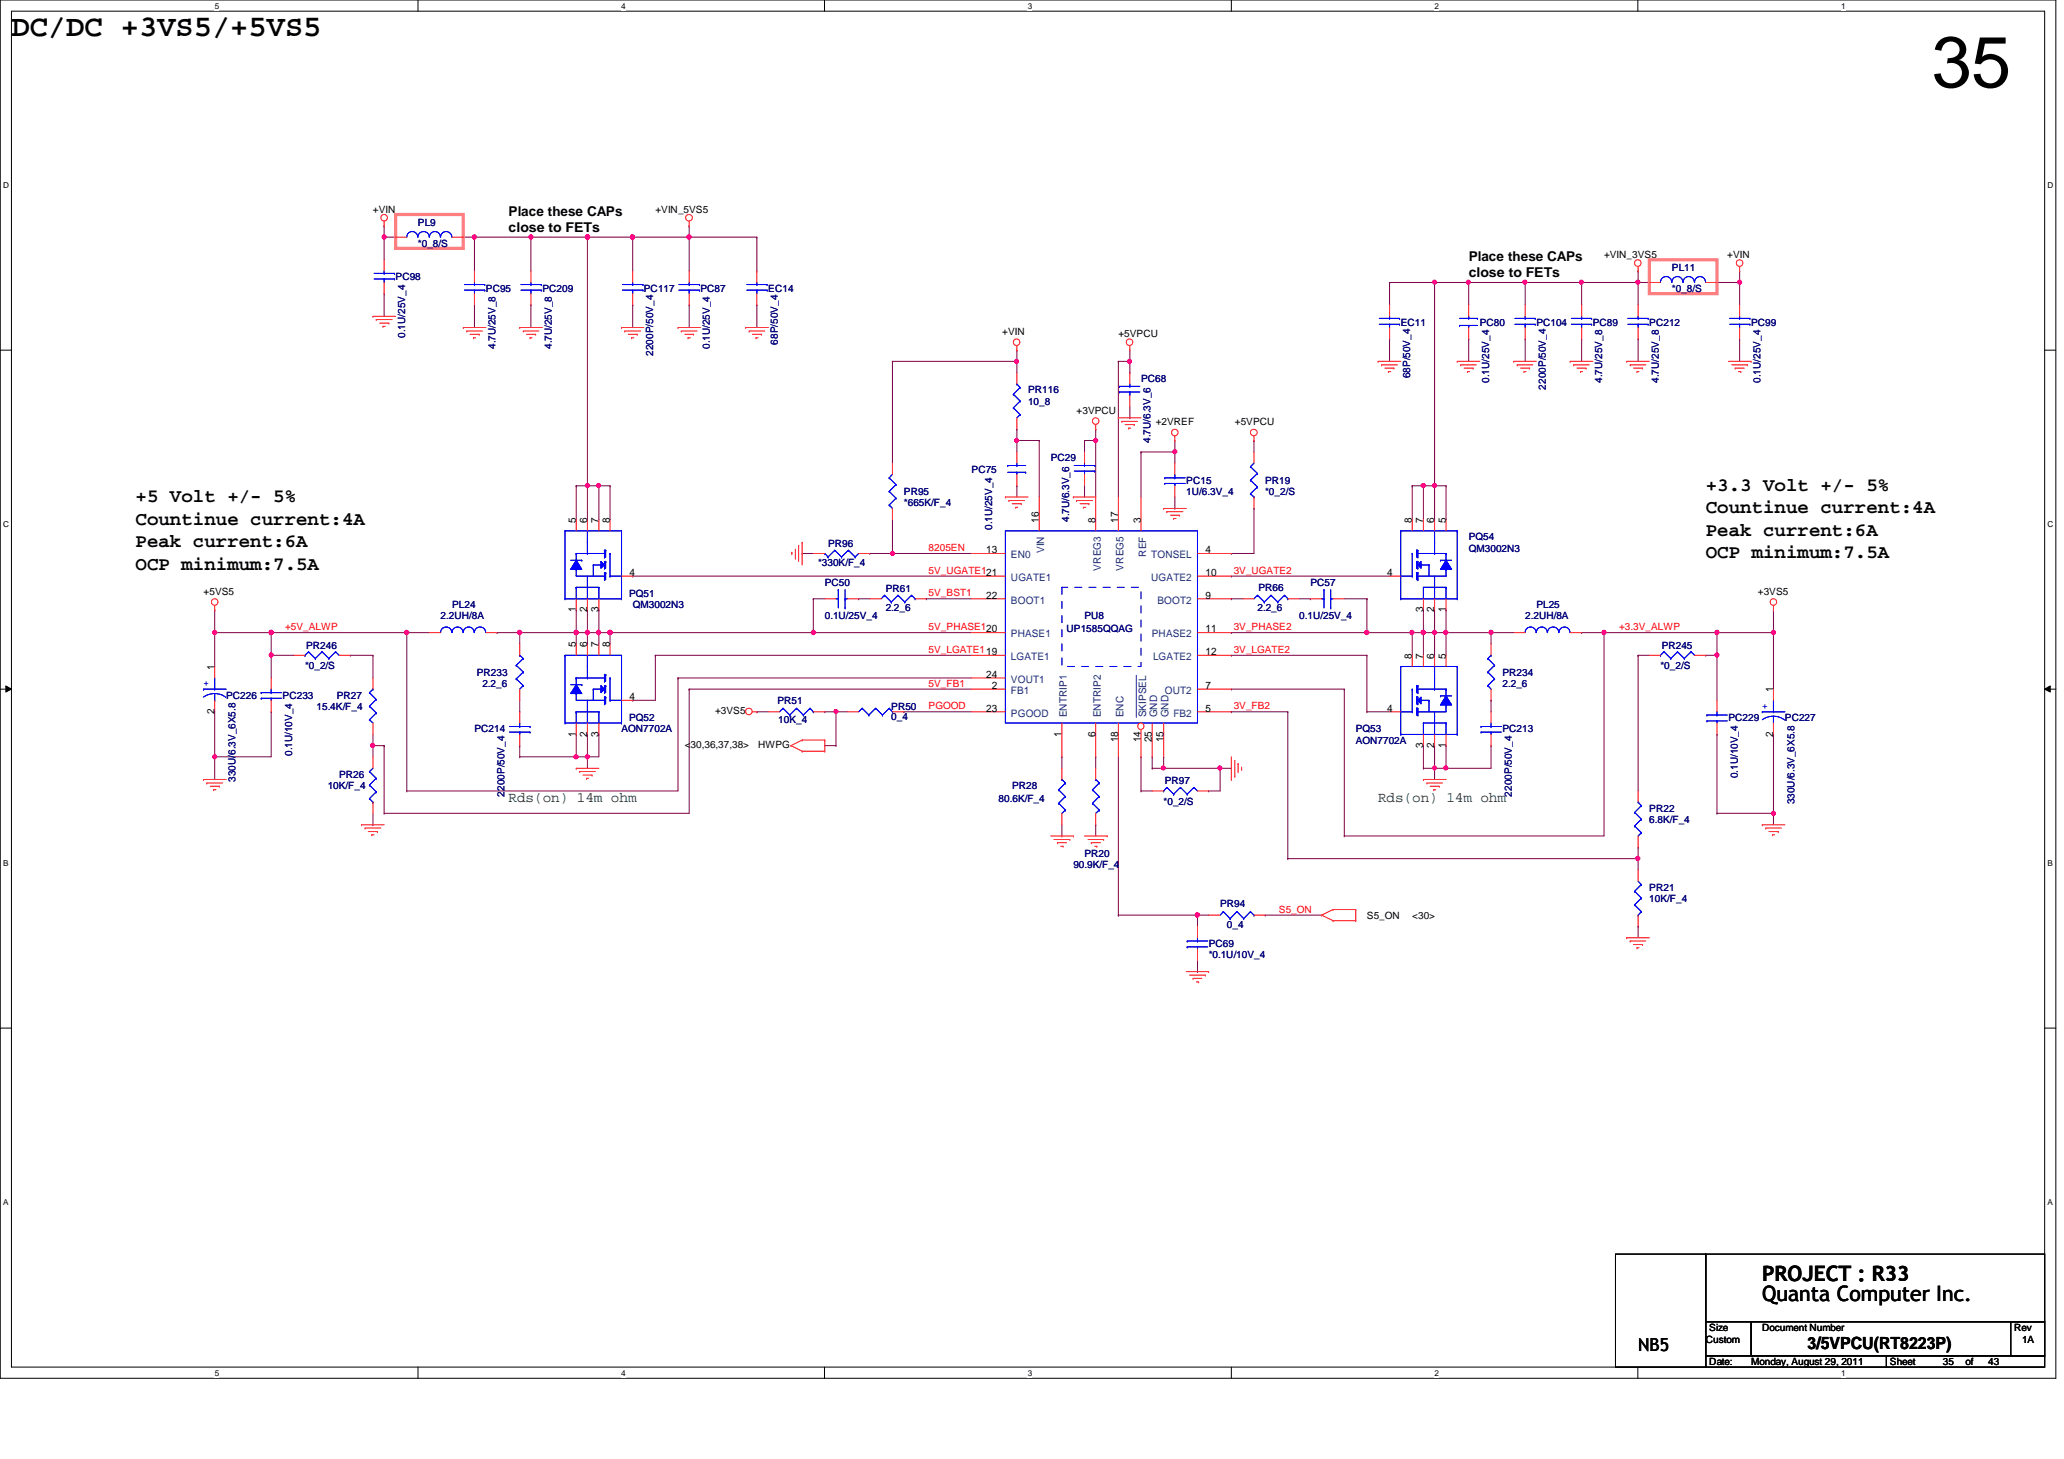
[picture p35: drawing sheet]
<svg xmlns="http://www.w3.org/2000/svg" width="297mm" height="210mm" viewBox="0 0 297 210" stroke-linecap="round" stroke-linejoin="round" font-family="sans-serif">
<defs><g id="words">
<text font-size="10.4" x="278" y="12.5">35</text>
<text font-size="4.4" x="1.6" y="5.2">DC/DC +3VS5/+5VS5</text>
<g font-size="3">
<text x="253.6" y="184.2">PROJECT : R33</text>
<text x="253.6" y="187.2">Quanta Computer Inc.</text>
</g>
<g font-size="2.8">
<text x="245.5" y="70.6">+3.3 Volt +/- 5%</text>
<text x="19.5" y="72.2">+5 Volt +/- 5%</text>
<text x="19.5" y="75.5">Countinue current:4A</text>
<text x="245.5" y="77.1">Peak current:6A</text>
<text x="245.5" y="73.8">Countinue current:4A</text>
<text x="19.5" y="78.7">Peak current:6A</text>
<text x="19.5" y="82">OCP minimum:7.5A</text>
<text x="245.5" y="80.3">OCP minimum:7.5A</text>
</g>
<text font-size="2.6" x="235.8" y="194.3">NB5</text>
<text font-size="2.4" x="260.1" y="194.1">3/5VPCU(RT8223P)</text>
<g font-size="2.1" fill="#008000">
<text x="73.2" y="115.4">Rds(on) 14m ohm</text>
<text x="198.3" y="115.4">Rds(on) 14m ohm</text>
</g>
<g font-size="1.9">
<text x="73.2" y="31.1">Place these CAPs</text>
<text x="73.2" y="33.4">close to FETs</text>
<text x="211.4" y="37.5">Place these CAPs</text>
<text x="211.4" y="39.9">close to FETs</text>
</g>
<g font-size="1.5">
<text x="82.9" y="75.2" transform="rotate(-90 82.9 75.2)">5</text>
<text x="84.5" y="75.2" transform="rotate(-90 84.5 75.2)">6</text>
<text x="86.1" y="75.2" transform="rotate(-90 86.1 75.2)">7</text>
<text x="87.8" y="75.2" transform="rotate(-90 87.8 75.2)">8</text>
<text x="149.5" y="75.2" transform="rotate(-90 149.5 75.2)">16</text>
<text x="157.6" y="75.2" transform="rotate(-90 157.6 75.2)">8</text>
<text x="160.9" y="75.2" transform="rotate(-90 160.9 75.2)">17</text>
<text x="164.2" y="75.2" transform="rotate(-90 164.2 75.2)">3</text>
<text x="203.2" y="75.2" transform="rotate(-90 203.2 75.2)">8</text>
<text x="204.8" y="75.2" transform="rotate(-90 204.8 75.2)">7</text>
<text x="206.4" y="75.2" transform="rotate(-90 206.4 75.2)">6</text>
<text x="208.1" y="75.2" transform="rotate(-90 208.1 75.2)">5</text>
<text x="90.6" y="82.8">4</text>
<text x="141.9" y="79.6">13</text>
<text x="173.5" y="79.6">4</text>
<text x="173.5" y="82.8">10</text>
<text x="199.6" y="82.8">4</text>
<text x="82.9" y="88.1" transform="rotate(-90 82.9 88.1)">1</text>
<text x="84.5" y="88.1" transform="rotate(-90 84.5 88.1)">2</text>
<text x="86.1" y="88.1" transform="rotate(-90 86.1 88.1)">3</text>
<text x="141.9" y="86.1">22</text>
<text x="173.5" y="86.1">9</text>
<text x="204.8" y="88.1" transform="rotate(-90 204.8 88.1)">3</text>
<text x="206.4" y="88.1" transform="rotate(-90 206.4 88.1)">2</text>
<text x="208.1" y="88.1" transform="rotate(-90 208.1 88.1)">1</text>
<text x="82.9" y="93.1" transform="rotate(-90 82.9 93.1)">5</text>
<text x="84.5" y="93.1" transform="rotate(-90 84.5 93.1)">6</text>
<text x="86.1" y="93.1" transform="rotate(-90 86.1 93.1)">7</text>
<text x="87.8" y="93.1" transform="rotate(-90 87.8 93.1)">8</text>
<text x="173.5" y="94.2">12</text>
<text x="173.5" y="91">11</text>
<text x="203.2" y="94.7" transform="rotate(-90 203.2 94.7)">8</text>
<text x="204.8" y="94.7" transform="rotate(-90 204.8 94.7)">7</text>
<text x="206.4" y="94.7" transform="rotate(-90 206.4 94.7)">6</text>
<text x="208.1" y="94.7" transform="rotate(-90 208.1 94.7)">5</text>
<text x="30.9" y="96.4" transform="rotate(-90 30.9 96.4)">1</text>
<text x="90.6" y="100.7">4</text>
<text x="141.9" y="97.5">24</text>
<text x="142.7" y="99.1">2</text>
<text x="173.5" y="99.1">7</text>
<text x="255.2" y="99.6" transform="rotate(-90 255.2 99.6)">1</text>
<text x="30.9" y="102.7" transform="rotate(-90 30.9 102.7)">2</text>
<text x="82.9" y="106" transform="rotate(-90 82.9 106)">1</text>
<text x="84.5" y="106" transform="rotate(-90 84.5 106)">2</text>
<text x="86.1" y="106" transform="rotate(-90 86.1 106)">3</text>
<text x="141.9" y="102.4">23</text>
<text x="152.8" y="106" transform="rotate(-90 152.8 106)">1</text>
<text x="157.6" y="106" transform="rotate(-90 157.6 106)">6</text>
<text x="160.9" y="106.8" transform="rotate(-90 160.9 106.8)">18</text>
<text x="164.2" y="106.8" transform="rotate(-90 164.2 106.8)">14</text>
<text x="165.8" y="106.8" transform="rotate(-90 165.8 106.8)">25</text>
<text x="167.4" y="106.8" transform="rotate(-90 167.4 106.8)">15</text>
<text x="173.5" y="102.4">5</text>
<text x="199.6" y="102.4">4</text>
<text x="204.8" y="107.6" transform="rotate(-90 204.8 107.6)">3</text>
<text x="206.4" y="107.6" transform="rotate(-90 206.4 107.6)">2</text>
<text x="208.1" y="107.6" transform="rotate(-90 208.1 107.6)">1</text>
<text x="255.2" y="106" transform="rotate(-90 255.2 106)">2</text>
</g>
<g font-size="1.5" fill="#004080">
<text x="145.5" y="80.3">EN0</text>
<text x="145.5" y="83.6">UGATE1</text>
<text x="150.3" y="79.6" transform="rotate(-90 150.3 79.6)">VIN</text>
<text x="158.4" y="82.1" transform="rotate(-90 158.4 82.1)">VREG3</text>
<text x="161.7" y="82.1" transform="rotate(-90 161.7 82.1)">VREG5</text>
<text x="164.9" y="80.1" transform="rotate(-90 164.9 80.1)">REF</text>
<text x="165.7" y="80.3">TONSEL</text>
<text x="165.7" y="83.6">UGATE2</text>
<text x="145.5" y="86.8">BOOT1</text>
<text x="166.6" y="86.8">BOOT2</text>
<text x="145.5" y="91.7">PHASE1</text>
<text x="145.5" y="95">LGATE1</text>
<text x="165.8" y="91.7">PHASE2</text>
<text x="165.9" y="95">LGATE2</text>
<text x="145.5" y="99.8">FB1</text>
<text x="145.5" y="98.2">VOUT1</text>
<text x="167.6" y="99.8">OUT2</text>
<text x="145.5" y="103.1">PGOOD</text>
<text x="153.5" y="103.2" transform="rotate(-90 153.5 103.2)">ENTRIP1</text>
<text x="158.4" y="103.2" transform="rotate(-90 158.4 103.2)">ENTRIP2</text>
<text x="161.7" y="103.2" transform="rotate(-90 161.7 103.2)">ENC</text>
<text x="164.9" y="103.2" transform="rotate(-90 164.9 103.2)">SKIPSEL</text>
<text x="166.5" y="103.2" transform="rotate(-90 166.5 103.2)">GND</text>
<text x="168.2" y="103.2" transform="rotate(-90 168.2 103.2)">GND</text>
<text x="168.9" y="103.1">FB2</text>
</g>
<g font-size="1.4">
<text x="53.7" y="30.6">+VIN</text>
<text x="94.3" y="30.6">+VIN_5VS5</text>
<text x="230.8" y="37.1">+VIN_3VS5</text>
<text x="248.6" y="37.1">+VIN</text>
<text x="144.2" y="48.2">+VIN</text>
<text x="160.9" y="48.5">+5VPCU</text>
<text x="154.9" y="59.5">+3VPCU</text>
<text x="166.3" y="61.2">+2VREF</text>
<text x="177.7" y="61.2">+5VPCU</text>
<text x="29.3" y="85.6">+5VS5</text>
<text x="253" y="85.6">+3VS5</text>
<text x="98.5" y="107.7">&lt;30,36,37,38&gt;</text>
<text x="102.9" y="102.8">+3VS5</text>
<text x="109.1" y="107.7">HWPG</text>
<text x="196.7" y="132.2">S5_ON</text>
<text x="203.2" y="132.2">&lt;30&gt;</text>
<text x="246" y="191.5">Size</text>
<text x="253.6" y="191.5">Document Number</text>
<text x="289.9" y="191.5">Rev</text>
<text x="245.5" y="193.2">Custom</text>
<text x="246" y="196.4">Date:</text>
<text x="252" y="196.4">Monday, August 29, 2011</text>
<text x="272" y="196.4">Sheet</text>
<text x="279.6" y="196.4">35</text>
<text x="282.9" y="196.4">of</text>
<text x="286.1" y="196.4">43</text>
<text x="291" y="193.2">1A</text>
</g>
<g font-size="1.4" fill="#000080">
<text x="60.2" y="32.6">PL9</text>
<text x="60.2" y="35.5">*0_8/S</text>
<text x="56.9" y="40.3">PC98</text>
<text x="69.9" y="42">PC95</text>
<text x="78.1" y="42">PC209</text>
<text x="92.7" y="42">PC117</text>
<text x="100.8" y="42">PC87</text>
<text x="110.6" y="42">EC14</text>
<text x="240.6" y="39">PL11</text>
<text x="240.6" y="42">*0_8/S</text>
<text x="201.6" y="46.9">EC11</text>
<text x="213" y="46.9">PC80</text>
<text x="221.1" y="46.9">PC104</text>
<text x="229.2" y="46.9">PC89</text>
<text x="237.4" y="46.9">PC212</text>
<text x="252" y="46.9">PC99</text>
<text x="58.3" y="48.6" transform="rotate(-90 58.3 48.6)">0.1U/25V_4</text>
<text x="71.3" y="50.2" transform="rotate(-90 71.3 50.2)">4.7U/25V_8</text>
<text x="79.4" y="50.2" transform="rotate(-90 79.4 50.2)">4.7U/25V_8</text>
<text x="94" y="51.2" transform="rotate(-90 94 51.2)">2200P/50V_4</text>
<text x="102.1" y="50.2" transform="rotate(-90 102.1 50.2)">0.1U/25V_4</text>
<text x="111.9" y="49.6" transform="rotate(-90 111.9 49.6)">68P/50V_4</text>
<text x="148" y="56.6">PR116</text>
<text x="148" y="58.3">10_8</text>
<text x="164.2" y="55">PC68</text>
<text x="202.9" y="54.4" transform="rotate(-90 202.9 54.4)">68P/50V_4</text>
<text x="214.3" y="55.1" transform="rotate(-90 214.3 55.1)">0.1U/25V_4</text>
<text x="222.5" y="56" transform="rotate(-90 222.5 56)">2200P/50V_4</text>
<text x="230.6" y="55.1" transform="rotate(-90 230.6 55.1)">4.7U/25V_8</text>
<text x="238.7" y="55.1" transform="rotate(-90 238.7 55.1)">4.7U/25V_8</text>
<text x="253.4" y="55.1" transform="rotate(-90 253.4 55.1)">0.1U/25V_4</text>
<text x="165.6" y="63.7" transform="rotate(-90 165.6 63.7)">4.7U/6.3V_6</text>
<text x="130.1" y="71.2">PR95</text>
<text x="139.8" y="68">PC75</text>
<text x="151.2" y="66.4">PC29</text>
<text x="170.7" y="69.6">PC15</text>
<text x="170.7" y="71.2">1U/6.3V_4</text>
<text x="182.1" y="69.6">PR19</text>
<text x="182.1" y="71.2">*0_2/S</text>
<text x="130.1" y="72.9">*665K/F_4</text>
<text x="142.8" y="76.2" transform="rotate(-90 142.8 76.2)">0.1U/25V_4</text>
<text x="153.9" y="75.1" transform="rotate(-90 153.9 75.1)">4.7U/6.3V_6</text>
<text x="211.4" y="77.7">PQ54</text>
<text x="117.7" y="81.5">*330K/F_4</text>
<text x="119.2" y="78.7">PR96</text>
<text x="211.4" y="79.4">QM3002N3</text>
<text x="63.4" y="89.1">2.2UH/8A</text>
<text x="65.1" y="87.5">PL24</text>
<text x="90.5" y="85.9">PQ51</text>
<text x="91.1" y="87.5">QM3002N3</text>
<text x="118.7" y="84.2">PC50</text>
<text x="118.7" y="89.1">0.1U/25V_4</text>
<text x="127.5" y="85.2">PR61</text>
<text x="127.5" y="88">2.2_6</text>
<text x="156.1" y="89.1">PU8</text>
<text x="181" y="88">2.2_6</text>
<text x="181.1" y="85">PR66</text>
<text x="187" y="89.1">0.1U/25V_4</text>
<text x="188.6" y="84.2">PC57</text>
<text x="219.5" y="89.1">2.2UH/8A</text>
<text x="221.1" y="87.5">PL25</text>
<text x="44.1" y="93.3">PR246</text>
<text x="153.5" y="90.9">UP1585QQAG</text>
<text x="239.1" y="93.3">PR245</text>
<text x="32.6" y="100.5">PC226</text>
<text x="40.7" y="100.5">PC233</text>
<text x="43.9" y="96.3">*0_2/S</text>
<text x="48.5" y="100.5">PR27</text>
<text x="68.6" y="97.2">PR233</text>
<text x="69.4" y="98.9">2.2_6</text>
<text x="111.9" y="101.3">PR51</text>
<text x="216.2" y="97.2">PR234</text>
<text x="216.2" y="98.9">2.2_6</text>
<text x="239" y="96.3">*0_2/S</text>
<text x="45.5" y="102.1">15.4K/F_4</text>
<text x="68.3" y="105.4">PC214</text>
<text x="89.4" y="105.4">AON7702A</text>
<text x="90.5" y="103.8">PQ52</text>
<text x="112" y="104.1">10K_4</text>
<text x="128.3" y="102.1">PR50</text>
<text x="128.3" y="103.6">0_4</text>
<text x="195.1" y="105.4">PQ53</text>
<text x="195.1" y="107">AON7702A</text>
<text x="216.2" y="105.4">PC213</text>
<text x="248.7" y="103.8">PC229</text>
<text x="256.9" y="103.8">PC227</text>
<text x="33.9" y="112.5" transform="rotate(-90 33.9 112.5)">330U/6.3V_6X5.8</text>
<text x="42" y="108.8" transform="rotate(-90 42 108.8)">0.1U/10V_4</text>
<text x="47.2" y="113.5">10K/F_4</text>
<text x="48.8" y="111.9">PR26</text>
<text x="145.7" y="113.5">PR28</text>
<text x="167.6" y="112.9">PR97</text>
<text x="250.1" y="112" transform="rotate(-90 250.1 112)">0.1U/10V_4</text>
<text x="72.6" y="114.6" transform="rotate(-90 72.6 114.6)">2200P/50V_4</text>
<text x="143.7" y="115.4">80.6K/F_4</text>
<text x="167.5" y="115.8">*0_2/S</text>
<text x="217.6" y="114.6" transform="rotate(-90 217.6 114.6)">2200P/50V_4</text>
<text x="237.4" y="116.8">PR22</text>
<text x="237.4" y="118.4">6.8K/F_4</text>
<text x="258.2" y="115.7" transform="rotate(-90 258.2 115.7)">330U/6.3V_6X5.8</text>
<text x="154.5" y="124.9">90.9K/F_4</text>
<text x="156.1" y="123.3">PR20</text>
<text x="175.6" y="130.6">PR94</text>
<text x="237.4" y="128.1">PR21</text>
<text x="237.4" y="129.8">10K/F_4</text>
<text x="173.9" y="136.3">PC69</text>
<text x="173.9" y="137.9">*0.1U/10V_4</text>
<text x="176.6" y="133.5">0_4</text>
</g>
<g font-size="1.4" fill="#f00">
<text x="133.6" y="82.5">5V_UGATE121</text>
<text x="133.6" y="79.3">8205EN</text>
<text x="177.5" y="82.5">3V_UGATE2</text>
<text x="133.6" y="85.8">5V_BST1</text>
<text x="41" y="90.7">+5V_ALWP</text>
<text x="133.6" y="93.9">5V_LGATE119</text>
<text x="133.6" y="90.7">5V_PHASE120</text>
<text x="177.5" y="93.9">3V_LGATE2</text>
<text x="177.5" y="90.7">3V_PHASE2</text>
<text x="233" y="90.7">+3.3V_ALWP</text>
<text x="133.6" y="98.8">5V_FB1</text>
<text x="133.6" y="102.1">PGOOD</text>
<text x="177.5" y="102.1">3V_FB2</text>
<text x="184.1" y="131.3">S5_ON</text>
</g>
<g font-size="1.4" fill="#00f">
<text x="29.3" y="98.7">+</text>
<text x="253.6" y="101.9">+</text>
</g>
<g font-size="1.2">
<text x="30.9" y="1.2">5</text>
<text x="89.4" y="1.2">4</text>
<text x="147.9" y="1.2">3</text>
<text x="206.5" y="1.2">2</text>
<text x="265" y="1.2">1</text>
<text x=".5" y="27.1">D</text>
<text x="294.7" y="27.1">D</text>
<text x=".5" y="75.8">C</text>
<text x="294.7" y="75.8">C</text>
<text x=".5" y="124.6">B</text>
<text x="294.7" y="124.6">B</text>
<text x=".5" y="173.4">A</text>
<text x="294.7" y="173.4">A</text>
<text x="30.9" y="197.9">5</text>
<text x="89.4" y="197.9">4</text>
<text x="147.9" y="197.9">3</text>
<text x="206.5" y="197.9">2</text>
<text x="265" y="197.9">1</text>
</g>
</g></defs>
<path d="M0 0h295.9v198.3h-295.9zM1.6 1.6h292.7v195.1h-292.7z" fill="none" stroke="#000" stroke-width=".14"/>
<g fill="#fff">
<path d="M30.9 .2h.6v1.3h-.6z"/>
<path d="M30.9 196.8h.6v1.4h-.6z"/>
</g>
<path d="M60.2 0v1.6M60.2 196.7v1.6" fill="none" stroke="#000" stroke-width=".14"/>
<g fill="#fff">
<path d="M89.4 .2h.6v1.3h-.6z"/>
<path d="M89.4 196.8h.6v1.4h-.6z"/>
</g>
<path d="M118.7 0v1.6M118.7 196.7v1.6" fill="none" stroke="#000" stroke-width=".14"/>
<g fill="#fff">
<path d="M147.9 .2h.6v1.3h-.6z"/>
<path d="M147.9 196.8h.6v1.4h-.6z"/>
</g>
<path d="M177.2 0v1.6M177.2 196.7v1.6" fill="none" stroke="#000" stroke-width=".14"/>
<g fill="#fff">
<path d="M206.5 .2h.5v1.3h-.5z"/>
<path d="M206.5 196.8h.5v1.4h-.5z"/>
</g>
<path d="M235.7 0v1.6M235.7 196.7v1.6" fill="none" stroke="#000" stroke-width=".14"/>
<g fill="#fff">
<path d="M265 .2h.6v1.3h-.6z"/>
<path d="M265 196.8h.6v1.4h-.6z"/>
<path d="M.5 26h.8v1.3h-.8z"/>
<path d="M294.7 26h.8v1.3h-.8z"/>
<path d="M.5 74.8h.8v1.3h-.8z"/>
<path d="M294.7 74.8h.8v1.3h-.8z"/>
</g>
<path d="M0 50.4h1.6M294.3 50.4h1.6" fill="none" stroke="#000" stroke-width=".14"/>
<g fill="#fff">
<path d="M.5 123.5h.7v1.3h-.7z"/>
<path d="M294.7 123.5h.7v1.3h-.7z"/>
</g>
<path d="M0 99.1h1.6M.8 98.7l.8 .4-.8 .5zM294.3 99.1l.8-.4v.9zM294.3 99.1h1.6" fill="none" stroke="#000" stroke-width=".14"/>
<path d="M.8 98.7l.8 .4-.8 .5zM294.3 99.1l.8-.4v.9z" fill="#000"/>
<g fill="#fff">
<path d="M.5 172.3h.7v1.3h-.7z"/>
<path d="M294.7 172.3h.7v1.3h-.7z"/>
</g>
<path d="M0 147.9h1.6M294.3 147.9h1.6" fill="none" stroke="#000" stroke-width=".14"/>
<path d="M128.4 52h.1M128.4 52h17.9M146.3 52h.1M146.3 52v1.6M235.8 121.9h.1M235.8 121.9v1.6" fill="none" stroke="#800040" stroke-width=".14"/>
<circle cx="146.3" cy="52" r=".3" fill="#f0f"/>
<circle cx="146.3" cy="52" r=".3" fill="none" stroke="#f0f" stroke-width=".14"/>
<path d="M125.2 79.6h.1M125.2 79.6h3.2M204.8 69.9h.1M204.8 69.9v4.9M204.8 69.9h1.7M86.2 87.8h.1M86.2 87.8v3.2M94.3 94.3h.1M94.3 94.3h45.5" fill="none" stroke="#800040" stroke-width=".14"/>
<circle cx="206.5" cy="69.8" r=".3" fill="#f0f"/>
<circle cx="206.5" cy="69.8" r=".3" fill="none" stroke="#f0f" stroke-width=".14"/>
<circle cx="204.8" cy="69.8" r=".31" fill="#f0f"/>
<circle cx="204.8" cy="69.8" r=".31" fill="none" stroke="#f0f" stroke-width=".14"/>
<path d="M211.4 40.6h.1M211.4 40.6h8.1M203.2 69.9h.1M203.2 69.9h1.6" fill="none" stroke="#800040" stroke-width=".14"/>
<circle cx="211.3" cy="40.6" r=".3" fill="#f0f"/>
<circle cx="211.3" cy="40.6" r=".3" fill="none" stroke="#f0f" stroke-width=".14"/>
<path d="M149.6 63.4h.1M149.6 63.4v8.1M208.1 69.9h.1M208.1 69.9v4.9M99.2 99.1h.1M99.2 99.1h40.6M203.2 91h.1M203.2 91h1.6" fill="none" stroke="#800040" stroke-width=".14"/>
<circle cx="203.2" cy="91" r=".31" fill="#f0f"/>
<circle cx="203.2" cy="91" r=".31" fill="none" stroke="#f0f" stroke-width=".14"/>
<path d="M39 91h.1M39 91h19.5" fill="none" stroke="#800040" stroke-width=".14"/>
<circle cx="39" cy="91" r=".31" fill="#f0f"/>
<circle cx="39" cy="91" r=".31" fill="none" stroke="#f0f" stroke-width=".14"/>
<path d="M84.5 69.9h.1M84.5 69.9v4.9M177.2 102.4h.1M177.2 102.4h8.1" fill="none" stroke="#800040" stroke-width=".14"/>
<circle cx="84.5" cy="69.8" r=".3" fill="#f0f"/>
<circle cx="84.5" cy="69.8" r=".3" fill="none" stroke="#f0f" stroke-width=".14"/>
<path d="M99.2 34.1h.1M99.2 34.1v4.9" fill="none" stroke="#800040" stroke-width=".14"/>
<circle cx="99.2" cy="34.1" r=".32" fill="#f0f"/>
<circle cx="99.2" cy="34.1" r=".32" fill="none" stroke="#f0f" stroke-width=".14"/>
<path d="M99.2 43.9h.1M99.2 43.9v3.2M160.9 52h.1M160.9 52h1.7M97.6 97.5h.1M97.6 97.5v16.3h-39.1M58.5 113.8h.1" fill="none" stroke="#800040" stroke-width=".14"/>
<circle cx="162.6" cy="52" r=".3" fill="#f0f"/>
<circle cx="162.6" cy="52" r=".3" fill="none" stroke="#f0f" stroke-width=".14"/>
<path d="M162.6 58.5v1.6M162.6 60.1h.1M58.5 91h.1M58.5 91v22.8" fill="none" stroke="#800040" stroke-width=".14"/>
<circle cx="58.5" cy="91" r=".32" fill="#f0f"/>
<circle cx="58.5" cy="91" r=".32" fill="none" stroke="#f0f" stroke-width=".14"/>
<path d="M211.4 40.6h.1M211.4 48.8h.1M211.4 40.6v3.3M211.4 48.8v3.2M219.5 48.8h.1M219.5 40.6h.1M219.5 40.6v3.3M219.5 48.8v3.2M30.9 108.9h.1M30.9 108.9h8.1" fill="none" stroke="#800040" stroke-width=".14"/>
<circle cx="30.9" cy="108.9" r=".3" fill="#f0f"/>
<circle cx="30.9" cy="108.9" r=".3" fill="none" stroke="#f0f" stroke-width=".14"/>
<path d="M87.8 91h.1M87.8 91v1.6" fill="none" stroke="#800040" stroke-width=".14"/>
<circle cx="87.8" cy="91" r=".31" fill="#f0f"/>
<circle cx="87.8" cy="91" r=".31" fill="none" stroke="#f0f" stroke-width=".14"/>
<path d="M30.9 91h.1M30.9 91h8.1" fill="none" stroke="#800040" stroke-width=".14"/>
<circle cx="39" cy="91" r=".31" fill="#f0f"/>
<circle cx="39" cy="91" r=".31" fill="none" stroke="#f0f" stroke-width=".14"/>
<path d="M255.2 91h.1M255.2 91v8.1" fill="none" stroke="#800040" stroke-width=".14"/>
<circle cx="255.2" cy="91" r=".31" fill="#f0f"/>
<circle cx="255.2" cy="91" r=".31" fill="none" stroke="#f0f" stroke-width=".14"/>
<g fill="none" stroke="#800040" stroke-width=".14">
<path d="M162.6 52h.1M162.6 50.4v1.6M157.7 63.4h.1M157.7 63.4v8.1M169.1 73.2h.1M169.1 71.5v1.7M71.5 91h.1M71.5 91h3.3M74.8 91h.1M74.8 91v1.6M208.1 91h.1M208.1 91h6.5"/>
<path d="M214.6 91h.1M214.6 91v1.6M74.8 107.3h.1M74.8 107.3v1.6M84.5 108.9h.1M84.5 108.9v1.6M86.2 105.7h.1M86.2 105.7v3.2M208.1 110.5h.1M214.6 100.8h.1M214.6 107.3h.1M214.6 100.8v1.6"/>
<path d="M214.6 107.3v3.2h-6.5M255.2 117h.1M255.2 117v1.7"/>
</g>
<circle cx="157.7" cy="63.4" r=".3" fill="#f0f"/>
<circle cx="157.7" cy="63.4" r=".3" fill="none" stroke="#f0f" stroke-width=".14"/>
<path d="M247.1 117h.1M247.1 117h8.1" fill="none" stroke="#800040" stroke-width=".14"/>
<circle cx="255.2" cy="117" r=".3" fill="#f0f"/>
<circle cx="255.2" cy="117" r=".3" fill="none" stroke="#f0f" stroke-width=".14"/>
<path d="M247.1 91h.1M247.1 91h8.1" fill="none" stroke="#800040" stroke-width=".14"/>
<circle cx="247.1" cy="91" r=".31" fill="#f0f"/>
<circle cx="247.1" cy="91" r=".31" fill="none" stroke="#f0f" stroke-width=".14"/>
<path d="M177.2 82.9h.1M177.2 82.9h22.8M53.7 107.3h.1M53.7 105.7v1.6M82.9 108.9h.1M82.9 108.9h1.6M255.2 105.7h.1M255.2 105.7v11.3" fill="none" stroke="#800040" stroke-width=".14"/>
<circle cx="82.9" cy="108.9" r=".31" fill="#f0f"/>
<circle cx="82.9" cy="108.9" r=".31" fill="none" stroke="#f0f" stroke-width=".14"/>
<path d="M30.9 91h.1M30.9 91v4.9M39 94.3h.1M39 94.3v3.2" fill="none" stroke="#800040" stroke-width=".14"/>
<circle cx="30.9" cy="91" r=".31" fill="#f0f"/>
<circle cx="30.9" cy="91" r=".31" fill="none" stroke="#f0f" stroke-width=".14"/>
<path d="M219.5 40.6h.1M219.5 40.6h8.1M187 86.1h1.6M188.6 86.1h.1" fill="none" stroke="#800040" stroke-width=".14"/>
<circle cx="227.6" cy="40.6" r=".3" fill="#f0f"/>
<circle cx="227.6" cy="40.6" r=".3" fill="none" stroke="#f0f" stroke-width=".14"/>
<circle cx="219.5" cy="40.6" r=".3" fill="#f0f"/>
<circle cx="219.5" cy="40.6" r=".3" fill="none" stroke="#f0f" stroke-width=".14"/>
<path d="M91.1 34.1h.1M91.1 34.1h8.1M164.2 65h.1M164.2 65v6.5M208.1 87.8h.1M208.1 87.8v3.2M30.9 108.9h.1M30.9 102.4v6.5M39 102.4h.1M39 102.4v6.5M247.1 105.7h.1M247.1 105.7v11.3" fill="none" stroke="#800040" stroke-width=".14"/>
<circle cx="208.1" cy="91" r=".31" fill="#f0f"/>
<circle cx="208.1" cy="91" r=".31" fill="none" stroke="#f0f" stroke-width=".14"/>
<path d="M214.6 91h.1M214.6 91h3.2" fill="none" stroke="#800040" stroke-width=".14"/>
<circle cx="214.6" cy="91" r=".31" fill="#f0f"/>
<circle cx="214.6" cy="91" r=".31" fill="none" stroke="#f0f" stroke-width=".14"/>
<path d="M204.8 87.8h.1M204.8 87.8v3.2M206.5 87.8h.1M206.5 87.8v3.2M84.5 105.7h.1M84.5 105.7v3.2" fill="none" stroke="#800040" stroke-width=".14"/>
<circle cx="84.5" cy="108.9" r=".3" fill="#f0f"/>
<circle cx="84.5" cy="108.9" r=".3" fill="none" stroke="#f0f" stroke-width=".14"/>
<path d="M84.5 87.8h.1M84.5 87.8v3.2M86.2 91h.1M86.2 91v1.6M247.1 94.3h.1M247.1 94.3v6.5" fill="none" stroke="#800040" stroke-width=".14"/>
<circle cx="247.1" cy="94.2" r=".3" fill="#f0f"/>
<circle cx="247.1" cy="94.2" r=".3" fill="none" stroke="#f0f" stroke-width=".14"/>
<path d="M117 91h.1M117 91h22.8" fill="none" stroke="#800040" stroke-width=".14"/>
<circle cx="117" cy="91" r=".31" fill="#f0f"/>
<circle cx="117" cy="91" r=".31" fill="none" stroke="#f0f" stroke-width=".14"/>
<g fill="none" stroke="#800040" stroke-width=".14">
<path d="M160.9 52h.1M160.9 52v19.5M162.6 53.6h.1M162.6 52v1.6M146.3 69.9h.1M146.3 69.9v1.6M91.1 82.9h.1M91.1 82.9h48.7M97.6 97.5h.1M97.6 97.5h42.2M99.2 99.1h.1M99.2 99.1v17.9h-43.9"/>
<path d="M230.8 91h.1M230.8 91h16.3M55.3 107.3h.1M55.3 117h.1M55.3 107.3v9.7"/>
</g>
<circle cx="230.8" cy="91" r=".31" fill="#f0f"/>
<circle cx="230.8" cy="91" r=".31" fill="none" stroke="#f0f" stroke-width=".14"/>
<g fill="none" stroke="#800040" stroke-width=".14">
<path d="M91.1 34.1h.1M91.1 34.1v4.9M99.2 32.5h.1M99.2 32.5v1.6M91.1 43.9h.1M91.1 43.9v3.2M227.6 48.8h.1M227.6 40.6h.1M227.6 40.6v3.3M227.6 48.8v3.2M206.5 69.9h.1M206.5 69.9h1.6"/>
<path d="M53.7 94.3h.1M53.7 94.3v3.2M58.5 91h.1M58.5 91h3.3M206.5 91h.1M206.5 91v3.3M235.8 94.3h.1M235.8 94.3v19.5M53.7 118.7h.1M53.7 117v1.7M53.7 107.3h1.6M55.3 107.3h.1"/>
<path d="M84.5 108.9h.1M84.5 108.9h1.7M204.8 107.3h.1M204.8 107.3v3.2M206.5 110.5h.1M206.5 110.5v1.6M208.1 107.3h.1M208.1 107.3v3.2"/>
</g>
<circle cx="91" cy="34.1" r=".32" fill="#f0f"/>
<circle cx="91" cy="34.1" r=".32" fill="none" stroke="#f0f" stroke-width=".14"/>
<path d="M84.5 34.1h.1M84.5 34.1h6.6" fill="none" stroke="#800040" stroke-width=".14"/>
<circle cx="84.5" cy="34.1" r=".31" fill="#f0f"/>
<circle cx="84.5" cy="34.1" r=".31" fill="none" stroke="#f0f" stroke-width=".14"/>
<path d="M235.8 48.8h.1M235.8 40.6h.1M235.8 40.6v3.3M235.8 48.8v3.2M204.8 91h.1M204.8 91h1.7M120.3 102.4h.1M120.3 102.4v4.9" fill="none" stroke="#800040" stroke-width=".14"/>
<circle cx="204.8" cy="91" r=".32" fill="#f0f"/>
<circle cx="204.8" cy="91" r=".32" fill="none" stroke="#f0f" stroke-width=".14"/>
<path d="M206.5 91h.1M206.5 91h1.6" fill="none" stroke="#800040" stroke-width=".14"/>
<circle cx="206.4" cy="91" r=".31" fill="#f0f"/>
<circle cx="206.4" cy="91" r=".31" fill="none" stroke="#f0f" stroke-width=".14"/>
<path d="M206.5 110.5h.1M206.5 110.5h1.6" fill="none" stroke="#800040" stroke-width=".14"/>
<circle cx="208.1" cy="110.5" r=".3" fill="#f0f"/>
<circle cx="208.1" cy="110.5" r=".3" fill="none" stroke="#f0f" stroke-width=".14"/>
<circle cx="206.5" cy="110.5" r=".3" fill="#f0f"/>
<circle cx="206.5" cy="110.5" r=".3" fill="none" stroke="#f0f" stroke-width=".14"/>
<path d="M227.6 40.6h.1M227.6 40.6h8.2" fill="none" stroke="#800040" stroke-width=".14"/>
<circle cx="235.7" cy="40.6" r=".3" fill="#f0f"/>
<circle cx="235.7" cy="40.6" r=".3" fill="none" stroke="#f0f" stroke-width=".14"/>
<path d="M206.5 40.6h.1M206.5 40.6h4.9M206.5 69.9h.1M206.5 69.9v4.9" fill="none" stroke="#800040" stroke-width=".14"/>
<circle cx="206.5" cy="69.8" r=".3" fill="#f0f"/>
<circle cx="206.5" cy="69.8" r=".3" fill="none" stroke="#f0f" stroke-width=".14"/>
<g fill="none" stroke="#800040" stroke-width=".14">
<path d="M55.3 34.1h.1M55.3 34.1h1.6M55.3 34.1v3.3M55.3 42.2h.1M55.3 42.2v3.3M146.3 63.4h.1M146.3 63.4v1.6M30.9 87.8h.1M30.9 87.8v3.2M39 94.3h.1M39 94.3h3.3M50.4 94.3h.1"/>
<path d="M50.4 94.3h3.3M177.2 94.3h.1M177.2 91h.1M177.2 86.1h.1M177.2 99.1h.1M177.2 94.3h19.5M177.2 86.1h1.7M177.2 99.1h16.3M193.5 99.1h.1M193.5 99.1v21.2M196.7 86.1h.1M196.7 86.1v4.9h-19.5"/>
<path d="M230.8 91h.1M230.8 91v29.3h-37.3M235.8 94.3h.1M235.8 94.3h1.6M245.5 94.3h.1M245.5 94.3h1.6M247.1 94.3h.1M247.1 91v3.3M255.2 87.8h.1M255.2 87.8v3.2M165.8 108.9h.1M165.8 108.9v1.6"/>
<path d="M167.5 108.9h.1M167.5 108.9v1.6M175.6 110.5h.1M175.6 110.5h1.6M193.5 120.3h.1"/>
</g>
<circle cx="175.6" cy="110.5" r=".3" fill="#f0f"/>
<circle cx="175.6" cy="110.5" r=".3" fill="none" stroke="#f0f" stroke-width=".14"/>
<path d="M164.2 65h.1M164.2 65h4.9M169.1 65h.1M169.1 63.4v1.6M177.2 79.6h.1M180.5 73.2h.1M180.5 63.4h.1M180.5 73.2v6.4h-3.3M180.5 63.4v1.6" fill="none" stroke="#800040" stroke-width=".14"/>
<circle cx="169.1" cy="65" r=".3" fill="#f0f"/>
<circle cx="169.1" cy="65" r=".3" fill="none" stroke="#f0f" stroke-width=".14"/>
<g fill="none" stroke="#800040" stroke-width=".14">
<path d="M76.4 34.1h.1M76.4 34.1v4.9M76.4 43.9h.1M76.4 43.9v3.2M128.4 79.6h.1M128.4 79.6h11.4M156.1 69.9h.1M156.1 63.4h.1M156.1 63.4v1.6M156.1 69.9v1.6M157.7 61.8h.1M157.7 61.8v1.6h-1.6"/>
<path d="M84.5 91h.1M84.5 91v1.6M196.7 94.3h.1M196.7 94.3v8.1M227.6 91h.1M227.6 91h3.2M157.7 118.7h.1M157.7 108.9h.1M157.7 108.9v1.6M157.7 118.7v1.6"/>
</g>
<circle cx="76.4" cy="34.1" r=".31" fill="#f0f"/>
<circle cx="76.4" cy="34.1" r=".31" fill="none" stroke="#f0f" stroke-width=".14"/>
<path d="M55.3 32.5h.1M55.3 32.5v1.6" fill="none" stroke="#800040" stroke-width=".14"/>
<circle cx="55.3" cy="34.1" r=".31" fill="#f0f"/>
<circle cx="55.3" cy="34.1" r=".31" fill="none" stroke="#f0f" stroke-width=".14"/>
<g fill="none" stroke="#800040" stroke-width=".14">
<path d="M235.8 39h.1M235.8 39v1.6M82.9 69.9h.1M82.9 69.9v4.9M82.9 69.9h1.6M203.2 69.9h.1M203.2 69.9v4.9M94.3 94.3h.1M94.3 94.3v6.5h-3.2M30.9 108.9h.1M30.9 108.9v3.2M53.7 107.3h.1"/>
<path d="M53.7 107.3v1.6M91.1 100.8h.1M118.7 107.3h1.6M120.3 107.3h.1M196.7 102.4h.1M196.7 102.4h3.3"/>
</g>
<circle cx="53.6" cy="107.2" r=".31" fill="#f0f"/>
<circle cx="53.6" cy="107.2" r=".31" fill="none" stroke="#f0f" stroke-width=".14"/>
<path d="M86.2 69.9h.1M86.2 69.9h1.6" fill="none" stroke="#800040" stroke-width=".14"/>
<circle cx="86.1" cy="69.8" r=".3" fill="#f0f"/>
<circle cx="86.1" cy="69.8" r=".3" fill="none" stroke="#f0f" stroke-width=".14"/>
<path d="M84.5 34.1h.1M84.5 34.1v35.8M86.2 69.9h.1M86.2 69.9v4.9M193.5 86.1h3.2M196.7 86.1h.1M118.7 102.4h.1M118.7 102.4h1.6" fill="none" stroke="#800040" stroke-width=".14"/>
<circle cx="120.3" cy="102.4" r=".3" fill="#f0f"/>
<circle cx="120.3" cy="102.4" r=".3" fill="none" stroke="#f0f" stroke-width=".14"/>
<g fill="none" stroke="#800040" stroke-width=".14">
<path d="M128.4 52h.1M128.4 52v14.6M87.8 69.9h.1M87.8 69.9v4.9M87.8 91h.1M87.8 91h29.2M208.1 91h.1M208.1 91v3.3M152.8 108.9h.1M152.8 108.9v1.6M165.8 110.5h.1M165.8 110.5h1.7"/>
<path d="M235.8 133.3h.1M235.8 133.3v1.6"/>
</g>
<circle cx="87.8" cy="91" r=".31" fill="#f0f"/>
<circle cx="87.8" cy="91" r=".31" fill="none" stroke="#f0f" stroke-width=".14"/>
<path d="M76.4 34.1h.1M76.4 34.1h8.1M117 86.1h.1M117 86.1v4.9M117 86.1h1.7M123.6 86.1h.1M123.6 86.1h1.6M133.3 86.1h.1M133.3 86.1h6.5M185.3 102.4h.1M185.3 102.4v21.1" fill="none" stroke="#800040" stroke-width=".14"/>
<circle cx="84.5" cy="34.1" r=".31" fill="#f0f"/>
<circle cx="84.5" cy="34.1" r=".31" fill="none" stroke="#f0f" stroke-width=".14"/>
<path d="M39 91h.1M39 91v3.3M120.3 102.4h.1M120.3 102.4h1.7" fill="none" stroke="#800040" stroke-width=".14"/>
<circle cx="39" cy="94.2" r=".3" fill="#f0f"/>
<circle cx="39" cy="94.2" r=".3" fill="none" stroke="#f0f" stroke-width=".14"/>
<path d="M66.7 34.1h.1M66.7 34.1h1.6M68.3 34.1h.1M68.3 34.1v4.9M68.3 43.9h.1M68.3 43.9v3.2M128.4 74.8h.1M128.4 74.8v4.8M82.9 91h.1M82.9 91v1.6" fill="none" stroke="#800040" stroke-width=".14"/>
<circle cx="128.4" cy="79.6" r=".3" fill="#f0f"/>
<circle cx="128.4" cy="79.6" r=".3" fill="none" stroke="#f0f" stroke-width=".14"/>
<path d="M185.3 123.5h.1M185.3 123.5h50.5" fill="none" stroke="#800040" stroke-width=".14"/>
<circle cx="235.7" cy="123.5" r=".31" fill="#f0f"/>
<circle cx="235.7" cy="123.5" r=".31" fill="none" stroke="#f0f" stroke-width=".14"/>
<path d="M68.3 34.1h.1M68.3 34.1h8.1M115.4 79.6h.1M115.4 79.6h1.6M108.9 102.4h.1M108.9 102.4h1.7M235.8 123.5h.1M235.8 123.5v1.6" fill="none" stroke="#800040" stroke-width=".14"/>
<circle cx="68.3" cy="34.1" r=".31" fill="#f0f"/>
<circle cx="68.3" cy="34.1" r=".31" fill="none" stroke="#f0f" stroke-width=".14"/>
<path d="M250.4 39h.1M250.4 39v4.9M247.1 40.6h.1M247.1 40.6h3.3M250.4 40.6h.1M250.4 48.8h.1M250.4 48.8v3.2" fill="none" stroke="#800040" stroke-width=".14"/>
<circle cx="250.4" cy="40.6" r=".3" fill="#f0f"/>
<circle cx="250.4" cy="40.6" r=".3" fill="none" stroke="#f0f" stroke-width=".14"/>
<path d="M235.8 40.6h.1M235.8 40.6h1.6M146.3 63.4h.1M146.3 63.4h3.3" fill="none" stroke="#800040" stroke-width=".14"/>
<circle cx="146.3" cy="63.4" r=".3" fill="#f0f"/>
<circle cx="146.3" cy="63.4" r=".3" fill="none" stroke="#f0f" stroke-width=".14"/>
<path d="M146.3 50.4h.1M146.3 50.4v1.6M196.7 91h.1M196.7 91h6.5M203.2 91h.1M203.2 91v3.3M204.8 91h.1M204.8 91v3.3" fill="none" stroke="#800040" stroke-width=".14"/>
<circle cx="196.7" cy="91" r=".32" fill="#f0f"/>
<circle cx="196.7" cy="91" r=".32" fill="none" stroke="#f0f" stroke-width=".14"/>
<path d="M146.3 61.8h.1M146.3 61.8v1.6M164.2 113.8h.1M164.2 108.9h.1M164.2 113.8h1.6M164.2 108.9v4.9M167.5 110.5h.1M167.5 110.5h8.1M175.6 110.5h.1M175.6 110.5v3.3" fill="none" stroke="#800040" stroke-width=".14"/>
<circle cx="167.4" cy="110.5" r=".3" fill="#f0f"/>
<circle cx="167.4" cy="110.5" r=".3" fill="none" stroke="#f0f" stroke-width=".14"/>
<path d="M160.9 108.9v22.8M173.9 113.8h.1M173.9 113.8h1.7M160.9 131.7h.1M172.3 131.7h.1M172.3 131.7h1.6M182.1 131.7h.1M182.1 131.7h8.1" fill="none" stroke="#800040" stroke-width=".14"/>
<circle cx="172.3" cy="131.6" r=".32" fill="#f0f"/>
<circle cx="172.3" cy="131.6" r=".32" fill="none" stroke="#f0f" stroke-width=".14"/>
<g fill="none" stroke="#800040" stroke-width=".14">
<path d="M84.5 91h1.7M86.2 91h.1M74.8 102.4h.1M74.8 100.8v1.6M130.1 102.4h.1M130.1 102.4h9.7M152.8 118.7v1.6M152.8 120.3h.1M160.9 131.7h.1M160.9 131.7h11.4M172.3 131.7h.1M172.3 139.8h.1"/>
<path d="M172.3 131.7v1.6M172.3 138.2v1.6"/>
</g>
<circle cx="84.5" cy="91" r=".31" fill="#f0f"/>
<circle cx="84.5" cy="91" r=".31" fill="none" stroke="#f0f" stroke-width=".14"/>
<circle cx="86.1" cy="91" r=".31" fill="#f0f"/>
<circle cx="86.1" cy="91" r=".31" fill="none" stroke="#f0f" stroke-width=".14"/>
<path d="M86.2 91h.1M86.2 91h1.6" fill="none" stroke="#800040" stroke-width=".14"/>
<circle cx="87.8" cy="91" r=".31" fill="#f0f"/>
<circle cx="87.8" cy="91" r=".31" fill="none" stroke="#f0f" stroke-width=".14"/>
<circle cx="86.1" cy="91" r=".31" fill="#f0f"/>
<circle cx="86.1" cy="91" r=".31" fill="none" stroke="#f0f" stroke-width=".14"/>
<path d="M82.9 91h1.6M84.5 91h.1" fill="none" stroke="#800040" stroke-width=".14"/>
<circle cx="84.5" cy="91" r=".31" fill="#f0f"/>
<circle cx="84.5" cy="91" r=".31" fill="none" stroke="#f0f" stroke-width=".14"/>
<path d="M74.8 91h8.1M82.9 87.8h.1M82.9 91h.1M82.9 87.8v3.2M74.8 108.9h.1M82.9 105.7h.1M82.9 105.7v3.2h-8.1M204.8 110.5h.1M206.5 107.3h.1M206.5 107.3v3.2h-1.7" fill="none" stroke="#800040" stroke-width=".14"/>
<circle cx="74.8" cy="91" r=".32" fill="#f0f"/>
<circle cx="74.8" cy="91" r=".32" fill="none" stroke="#f0f" stroke-width=".14"/>
<circle cx="82.9" cy="91" r=".32" fill="#f0f"/>
<circle cx="82.9" cy="91" r=".32" fill="none" stroke="#f0f" stroke-width=".14"/>
<g fill="none" stroke="#800040" stroke-width=".14">
<path d="M99.2 34.1h9.7M108.9 34.1h.1M108.9 39h.1M108.9 34.1v4.9M108.9 43.9h.1M108.9 43.9v3.2M200 40.6h.1M200 48.8h.1M200 40.6v3.3M200 48.8v3.2M200 40.6h6.5M206.5 40.6h.1"/>
<path d="M206.5 40.6v29.3M84.5 69.9h.1M84.5 69.9h1.7"/>
</g>
<circle cx="206.5" cy="40.6" r=".3" fill="#f0f"/>
<circle cx="206.5" cy="40.6" r=".3" fill="none" stroke="#f0f" stroke-width=".14"/>
<path d="M169.1 65h.1M169.1 65v1.6" fill="none" stroke="#800040" stroke-width=".14"/>
<g fill="none" stroke="#f00" stroke-width=".14">
<path d="M55.3 32.5h.1M55.3 31.8v.7M99.2 32.5h.1M99.2 31.8v.7M235.8 39h.1M235.8 38.4v.6M250.4 39h.1M250.4 38.4v.6M53.7 45.5h.1M53.7 45.5h3.2M54.1 46h.1M54.1 46h2.3"/>
<path d="M54.6 46.5h1.4M55.1 46.9h.1M55.1 46.9h.4M56 46.5h.1M66.7 47.1h.1M66.7 47.1h3.2M67.2 47.6h.1M67.2 47.6h2.2M67.6 48.1h1.4M68.2 48.6h.1M68.2 48.6h.2M69 48.1h.1"/>
<path d="M74.8 47.1h.1M74.8 47.1h3.3M75.3 47.6h.1M75.3 47.6h2.3M75.8 48.1h1.3M76.3 48.6h.1M76.3 48.6h.3M77.1 48.1h.1M89.4 47.1h.1M89.4 47.1h3.3M89.9 47.6h.1M89.9 47.6h2.3"/>
<path d="M90.4 48.1h1.3M90.9 48.6h.1M90.9 48.6h.3M91.7 48.1h.1M97.6 47.1h.1M97.6 47.1h3.2M98 47.6h.1M98 47.6h2.3M98.5 48.1h1.3M99 48.6h.1M99 48.6h.4M99.8 48.1h.1"/>
<path d="M107.3 47.1h.1M107.3 47.1h3.3M107.8 47.6h.1M107.8 47.6h2.3M108.3 48.1h1.3M108.8 48.6h.1M108.8 48.6h.3M109.6 48.1h.1M146.3 50.4h.1M146.3 49.7v.7M162.6 50.4h.1M162.6 49.7v.7"/>
<path d="M198.3 52h.1M198.3 52h3.3M198.8 52.5h.1M198.8 52.5h2.3M199.3 53h1.3M199.8 53.5h.1M199.8 53.5h.3M200.6 53h.1M209.7 52h.1M209.7 52h3.3M210.2 52.5h.1M210.2 52.5h2.3"/>
<path d="M210.7 53h1.3M211.2 53.5h.1M211.2 53.5h.3M212 53h.1M217.8 52h.1M217.8 52h3.3M218.4 52.5h.1M218.4 52.5h2.2M218.8 53h1.3M219.3 53.5h.1M219.3 53.5h.3M220.1 53h.1"/>
<path d="M226 52h.1M226 52h3.2M226.5 52.5h.1M226.5 52.5h2.2M226.9 53h1.4M227.5 53.5h.1M227.5 53.5h.2M228.3 53h.1M234.1 52h.1M234.1 52h3.3M234.6 52.5h.1M234.6 52.5h2.3"/>
<path d="M235.1 53h1.3M235.6 53.5h.1M235.6 53.5h.3M236.4 53h.1M248.7 52h3.3M249.2 52.5h2.3M249.7 53h.1M249.7 53h1.3M250.2 53.5h.3M250.5 53.5h.1M251.5 52.5h.1M252 52h.1"/>
<path d="M114 79.5h.1M114 79.5v.3M114.5 79v1.3M114.9 78.5h.1M114.9 78.5v2.3M115.4 78h.1M115.4 78v3.3M128.4 66.6v1.6M128.4 73.2v1.6M144.7 71.5h.1M144.7 71.5h3.3M145.2 72h.1"/>
<path d="M145.2 72h2.2M145.7 72.5h1.3M146.2 73h.1M146.2 73h.3M146.3 65v1.6M146.3 68.2v1.7M147 72.5h.1M154.5 71.5h.1M154.5 71.5h3.2M154.9 72h.1M154.9 72h2.3M155.4 72.5h1.3"/>
<path d="M155.9 73h.1M155.9 73h.3M156.7 72.5h.1M157.7 61.8h.1M157.7 61.1v.7M160.9 60.1h.1M160.9 60.1h3.3M161.5 60.6h.1M161.5 60.6h2.2M161.9 61.1h1.3M162.4 61.6h.1M162.4 61.6h.3"/>
<path d="M163.2 61.1h.1M167.5 73.2h.1M167.5 73.2h3.2M167.9 73.6h.1M167.9 73.6h2.3M168.4 74.1h1.4M168.9 74.6h.1M168.9 74.6h.3M169.1 63.4h.1M169.1 62.7v.7M169.8 74.1h.1M180.5 63.4h.1"/>
<path d="M180.5 62.7v.7M30.9 87.8h.1M30.9 87.1v.7M114.5 80.3h.1M255.2 87.8h.1M255.2 87.1v.7M29.3 112.1h.1M29.3 112.1h3.3M29.8 112.6h.1M29.8 112.6h2.2M30.3 113.1h1.3M30.7 113.6h.1"/>
<path d="M30.7 113.6h.4M31.6 113.1h.1M52 118.7h.1M52 118.7h3.3M52.5 119.1h.1M52.5 119.1h2.3M53 119.6h1.3M54.3 119.6h.1M82.9 110.5h.1M82.9 110.5h3.3M83.4 111h.1M83.4 111h2.3"/>
<path d="M83.9 111.5h1.3M84.4 112h.1M84.4 112h.3M85.2 111.5h.1M108.3 102.4h.6M108.9 102.4h.1M113.8 107.3h.1M113.8 107.3l1.6 .8M115.4 108.1h.1M115.4 106.5h.1M115.4 108.1h3.3M115.4 106.5h3.3"/>
<path d="M115.4 106.5l-1.6 .8M118.7 108.1h.1M118.7 106.5h.1M118.7 106.5v1.6M177.2 112.1h.1M177.2 108.9v3.2M177.7 111.7h.1M177.7 109.4v2.3M178.2 109.9h.1M178.2 109.9v1.3M178.7 110.7h.1M178.7 110.4v.3"/>
<path d="M204.8 112.1h.1M204.8 112.1h3.3M205.4 112.6h.1M205.4 112.6h2.2M205.8 113.1h1.3M206.3 113.6h.1M206.3 113.6h.3M207.1 113.1h.1M253.6 118.7h.1M253.6 118.7h3.3M254.1 119.1h.1M254.1 119.1h2.3"/>
<path d="M254.6 119.6h1.3M255.9 119.6h.1M53.5 120.1h.1M53.5 120.1h.3M151.2 120.3h3.3M151.7 120.8h2.3M152.2 121.2h.1M152.2 121.2h1.3M152.7 121.8h.3M153 121.8h.1M154 120.8h.1M154.5 120.3h.1"/>
<path d="M156.1 120.3h3.2M156.6 120.8h2.2M157.1 121.2h.1M157.1 121.2h1.3M157.6 121.8h.3M157.9 121.8h.1M158.8 120.8h.1M159.3 120.3h.1M170.7 139.8h3.2M173.9 139.8h.1M190.2 131.7h.1M190.2 131.7l1.7 .8"/>
<path d="M191.9 132.5h.1M191.9 130.9h.1M191.9 132.5h3.2M191.9 130.9h3.2M191.9 130.9l-1.7 .8M195.1 132.5h.1M195.1 130.9h.1M195.1 130.9v1.6M234.1 134.9h.1M234.1 134.9h3.3M234.6 135.4h.1M234.6 135.4h2.3"/>
<path d="M235.1 135.9h1.3M235.6 136.4h.1M235.6 136.4h.3M236.4 135.9h.1M255.1 120.1h.1M255.1 120.1h.3M171.2 140.3h2.3M171.7 140.8h.1M171.7 140.8h1.3M172.2 141.3h.3M172.5 141.3h.1M173.5 140.3h.1"/>
<circle cx="55.3" cy="31.3" r=".47"/>
<circle cx="99.2" cy="31.3" r=".48"/>
<circle cx="235.7" cy="37.8" r=".47"/>
<circle cx="250.3" cy="37.8" r=".47"/>
<circle cx="146.3" cy="49.2" r=".47"/>
<circle cx="162.5" cy="49.2" r=".47"/>
<circle cx="157.7" cy="60.6" r=".47"/>
<circle cx="169.1" cy="62.2" r=".47"/>
<circle cx="180.4" cy="62.2" r=".48"/>
<circle cx="30.9" cy="86.6" r=".47"/>
<circle cx="255.2" cy="86.6" r=".47"/>
<circle cx="107.8" cy="102.4" r=".47"/>
</g>
<path d="M232.5 180.4h13v16.3h-13zM245.5 180.4h48.8v9.8h-48.8zM245.5 190.2h6.5v4.9h-6.5zM245.5 195.1h26v1.6h-26zM252 190.2h42.3v4.9h-42.3zM271.5 195.1h22.8v1.6h-22.8zM289.4 190.2h4.9v4.9h-4.9z" fill="none" stroke="#000" stroke-width=".14"/>
<path d="M56.9 30.9h9.8v4.8h-9.8zM237.4 37.4h9.7v4.8h-9.7z" fill="none" stroke="#ff8080" stroke-width=".47"/>
<g fill="none" stroke="#00f" stroke-width=".14">
<path d="M128 68.7h.1M128 70.7h.1M128 72.6h.1M128 68.7l.9 1M128 70.7l.9 1M128 72.6l.4 .6M128.4 73.2h.1M128.4 68.2l-.4 .5M128.9 69.7h.1M128.9 71.7h.1M128.9 69.7l-.9 1M128.9 71.7l-.9 .9"/>
<path d="M145 67h.1M145 67h2.6M145 67.9h2.6M146.3 67.9h.1M146.3 67h.1M146.3 66.6v.4M146.3 67.9v.3M147.6 67.9h.1"/>
</g>
<path d="M208.1 100.1l.8 1.3h-1.6z" fill="#00f"/>
<path d="M208.1 100.1l.8 1.3h-1.6z" fill="none" stroke="#00f" stroke-width=".14"/>
<path d="M204 100.8l.5-.5v1z" fill="#00f"/>
<g fill="none" stroke="#00f" stroke-width=".14">
<path d="M201.6 95.9h.1M201.6 95.9h8.1M201.6 95.9v9.8M203.2 99.1h.1M203.2 99.1v3.3M203.9 98.6h.1M203.9 98.6v1.1h.1M204 99.7h.1M204 98.6h.1M204 98.6v1.1M204 99.1h4.1M206.5 97.5h.1"/>
<path d="M206.5 99.1h.1M206.5 95.9v3.2M208.1 99.1h.1M208.1 99.1v1M209.7 95.9h.1M209.7 95.9v9.8M201.6 105.7h.1M201.6 105.7h8.1M201.6 102.4h1.6M203.2 102.4h.1M203.9 101.9h.1M203.9 100.3h.1"/>
<path d="M203.9 100.3v1h.1M203.9 101.9v1h.1M204 100.8l.5-.5v1zM204 102.9h.1M204 101.9h.1M204 101.3h.1M204 100.3h.1M204 102.4h.1M204 100.3v1M204 101.9v1M204.5 100.8h.1M204.5 100.8h1.2"/>
<path d="M204.8 104h.1M204.8 104v1.7M204.8 104h3.3M205.7 100.8h.1M205.7 100.8v1.6M206.5 104h.1M206.5 102.4h.1M206.5 102.4v3.3M207.3 100.1h.1M207.3 100.1h1.6M208.1 101.4h.1M208.1 104h.1"/>
<path d="M208.1 101.4v1h-4.1M208.1 104v1.7M209.7 105.7h.1"/>
</g>
<path d="M208.1 100.1l.8 1.3h-1.6z" fill="#00f"/>
<path d="M208.1 100.1l.8 1.3h-1.6z" fill="none" stroke="#00f" stroke-width=".14"/>
<path d="M204 100.8l.5-.5v1z" fill="#00f"/>
<g fill="none" stroke="#00f" stroke-width=".14">
<path d="M201.6 95.9h.1M201.6 95.9h8.1M201.6 95.9v9.8M203.2 99.1h.1M203.2 99.1v3.3M203.9 98.6h.1M203.9 98.6v1.1h.1M204 99.7h.1M204 98.6h.1M204 98.6v1.1M204 99.1h4.1M206.5 97.5h.1"/>
<path d="M206.5 99.1h.1M206.5 95.9v3.2M208.1 99.1h.1M208.1 99.1v1M209.7 95.9h.1M209.7 95.9v9.8M201.6 105.7h.1M201.6 105.7h8.1M201.6 102.4h1.6M203.2 102.4h.1M203.9 101.9h.1M203.9 100.3h.1"/>
<path d="M203.9 100.3v1h.1M203.9 101.9v1h.1M204 100.8l.5-.5v1zM204 102.9h.1M204 101.9h.1M204 101.3h.1M204 100.3h.1M204 102.4h.1M204 100.3v1M204 101.9v1M204.5 100.8h.1M204.5 100.8h1.2"/>
<path d="M204.8 104h.1M204.8 104v1.7M204.8 104h3.3M205.7 100.8h.1M205.7 100.8v1.6M206.5 104h.1M206.5 102.4h.1M206.5 102.4v3.3M207.3 100.1h.1M207.3 100.1h1.6M208.1 101.4h.1M208.1 104h.1"/>
<path d="M208.1 101.4v1h-4.1M208.1 104v1.7M209.7 105.7h.1"/>
</g>
<path d="M203.2 94.3v1.6M204.8 94.3v1.6M206.5 94.3v1.6M208.1 94.3v1.6M200 102.4h1.6M204.8 105.7v1.6M206.5 105.7v1.6M208.1 105.7v1.6" fill="none" stroke="#f00" stroke-width=".14"/>
<path d="M82.9 98.5l.8 1.3h-1.6z" fill="#00f"/>
<path d="M82.9 98.5l.8 1.3h-1.6z" fill="none" stroke="#00f" stroke-width=".14"/>
<path d="M86.5 98.6l.5 .5-.5 .6z" fill="#00f"/>
<g fill="none" stroke="#00f" stroke-width=".14">
<path d="M81.3 94.3h.1M81.3 94.3v9.7M81.3 94.3h8.1M82.1 98.5h1.6M82.9 99.8h.1M82.9 97.5h.1M82.9 97.5v1M82.9 99.8v1h4.1M82.9 97.5h4.1M83.7 98.5h.1M84.5 95.9h.1M84.5 97.5h.1"/>
<path d="M84.5 94.3v3.2M85.4 99.1h.1M85.4 99.1h1.1M85.4 99.1v1.7M86.5 98.6l.5 .5-.5 .6zM86.5 99.1h.1M87 99.7h.1M87 98.6h.1M87 98h.1M87 97h.1M87 97v1M87 98.6v1.1"/>
<path d="M87 98.6h.2M87 97h.2M87.2 98.6h.1M87.2 97h.1M87.2 97v1h-.2M87.2 98.6v1.1h-.2M87.8 97.5h.1M87.8 97.5v3.3M89.4 94.3h.1M89.4 94.3v9.7M81.3 104h.1M81.3 104h8.1"/>
<path d="M82.9 102.4h.1M82.9 102.4v1.6M82.9 102.4h3.3M84.5 102.4h.1M84.5 100.8h.1M84.5 100.8v3.2M86.2 102.4h.1M86.2 102.4v1.6M87 101.3h.1M87 100.3h.1M87 100.8h.1M87 100.3v1"/>
<path d="M87 100.3h.2M87.2 100.3h.1M87.2 100.3v1h-.2M87.8 100.8h.1M87.8 100.8h1.6M89.4 104h.1"/>
</g>
<path d="M82.9 98.5l.8 1.3h-1.6z" fill="#00f"/>
<path d="M82.9 98.5l.8 1.3h-1.6z" fill="none" stroke="#00f" stroke-width=".14"/>
<path d="M86.5 98.6l.5 .5-.5 .6z" fill="#00f"/>
<g fill="none" stroke="#00f" stroke-width=".14">
<path d="M53.8 39.3h3M55.3 39.3h.1M55.3 39v.3M56.8 39.3h.1M58.5 34.1a.78 .78 0 0 1 .8-.8 .78 .78 0 0 1 .8 .8M60.2 34.1a.8 .8 0 0 1 .8-.8 .8 .8 0 0 1 .8 .8M61.8 34.1a.78 .78 0 0 1 .8-.8 .78 .78 0 0 1 .8 .8M63.4 34.1a.8 .8 0 0 1 .8-.8 .8 .8 0 0 1 .8 .8M53.8 40.1h3M55.3 40.1h.1M55.3 40.1v.5M56.8 40.1h.1"/>
<path d="M66.8 41.7h3M66.8 40.9h3M68.3 40.9h.1M68.3 41.7h.1M68.3 40.6v.3M68.3 41.7v.5M69.8 41.7h.1M69.8 40.9h.1M89.6 41.7h2.9M89.6 40.9h2.9M91.1 40.9h.1M91.1 41.7h.1"/>
<path d="M91.1 40.6v.3M91.1 41.7v.5M92.5 41.7h.1M92.5 40.9h.1M107.5 41.7h2.9M107.5 40.9h2.9M108.9 40.9h.1M108.9 41.7h.1M108.9 40.6v.3M108.9 41.7v.5M110.4 41.7h.1M110.4 40.9h.1"/>
<path d="M145.8 58.7h.1M145.8 56.7h.1M145.8 58.7l1 .9M145.8 56.7l1 1M146.3 55.2h.1M146.3 55.2l.5 .6M146.8 59.6h.1M146.8 57.7h.1M146.8 55.8h.1M146.8 59.6l-.5 .5M146.8 57.7l-1 1M146.8 55.8l-1 .9"/>
<path d="M161.1 56.4h.1M161.1 55.6h.1M161.1 56.4h2.9M161.1 55.6h2.9M162.6 55.6h.1M162.6 56.4h.1M162.6 55.2v.4M162.6 56.4v.5M218 46.7h2.9M218 45.8h2.9M219.5 45.8h.1M219.5 46.7h.1"/>
<path d="M219.5 45.5v.3M219.5 46.7v.4M220.9 46.7h.1M220.9 45.8h.1M234.3 46.7h2.9M234.3 45.8h2.9M235.8 45.8h.1M235.8 46.7h.1M235.8 45.5v.3M235.8 46.7v.4M237.2 46.7h.1M237.2 45.8h.1"/>
<path d="M240.6 40.6a.8 .8 0 0 0-.8-.8 .8 .8 0 0 0-.8 .8M242.2 40.6a.78 .78 0 0 0-.8-.8 .78 .78 0 0 0-.8 .8M243.8 40.6a.81 .81 0 0 0-.8-.8 .81 .81 0 0 0-.8 .8M245.4 40.6a.78 .78 0 0 0-.8-.8 .78 .78 0 0 0-.7 .8M248.9 46.7h2.9M248.9 45.8h2.9M250.4 45.8h.1M250.4 46.7h.1M250.4 45.5v.3M250.4 46.7v.4M251.8 46.7h.1M251.8 45.8h.1"/>
<path d="M154.6 67.8h3M154.6 67h3M156.1 67h.1M156.1 67.8h.1M156.1 66.6v.4M156.1 67.8v.4M157.6 67.8h.1M157.6 67h.1M180 67.1h.1M180 69.1h.1M180 71h.1M180 67.1l1 1"/>
<path d="M180 69.1l1 1M180 71l.5 .5M180.5 71.5h.1M180.5 66.6l-.5 .5M181 68.1h.1M181 70.1h.1M181 68.1l-1 1M181 70.1l-1 .9M29.3 99.1h.1M29.3 99.1h3.3M30.9 99.1h.1M30.9 99.8a2.69 2.69 0 0 0-1.6 .5"/>
<path d="M30.9 99.8a2.56 2.56 0 0 1 1.6 .5M30.9 97.5v1.6M30.9 99.8v1M37.6 99.7h.1M37.6 99.7h2.9M39 99.7h.1M39 99.1v.6M53.2 99.7h.1M53.2 99.7l.9 .9M53.7 99.1h.1M53.7 99.1l-.5 .6M63.4 91a.8 .8 0 0 1 .8-.8 .8 .8 0 0 1 .8 .8"/>
<path d="M65.1 91a.78 .78 0 0 1 .7-.8 .78 .78 0 0 1 .8 .8M66.7 91a.78 .78 0 0 1 .8-.8 .78 .78 0 0 1 .7 .8M68.3 91a.8 .8 0 0 1 .8-.8 .8 .8 0 0 1 .8 .8M74.3 97.7h.1M74.3 95.7h.1M74.3 97.7l1 .9M74.3 95.7l1 1M74.8 94.3h.1M74.8 94.3l.5 .4M75.3 98.6h.1M75.3 96.7h.1M75.3 94.7h.1"/>
<path d="M75.3 98.6l-.5 .5M75.3 96.7l-1 1M75.3 94.7l-1 1M81.3 94.3h.1M81.3 94.3v9.7M81.3 94.3h8.1M82.1 98.5h1.6M82.9 99.8h.1M82.9 97.5h.1M82.9 97.5v1M82.9 99.8v1h4.1M82.9 97.5h4.1"/>
<path d="M83.7 98.5h.1M84.5 95.9h.1M84.5 97.5h.1M84.5 94.3v3.2M85.4 99.1h.1M85.4 99.1h1.1M85.4 99.1v1.7M86.5 98.6l.5 .5-.5 .6zM86.5 99.1h.1M87 99.7h.1M87 98.6h.1M87 98h.1"/>
<path d="M87 97h.1M87 97v1M87 98.6v1.1M87 98.6h.2M87 97h.2M87.2 98.6h.1M87.2 97h.1M87.2 97v1h-.2M87.2 98.6v1.1h-.2M87.8 97.5h.1M87.8 97.5v3.3M89.4 94.3h.1"/>
<path d="M89.4 94.3v9.7M127.3 85.6h.1M127.3 85.6l-.5 .5M127.3 85.6l1 1M128.3 86.6h.1M129.2 85.6h.1M129.2 85.6l-.9 1M129.2 85.6l1 1M130.2 86.6h.1M131.2 85.6h.1M131.2 85.6l-1 1M131.2 85.6l.5 .5"/>
<path d="M131.7 86.1h.1M181 85.6h.1M181 85.6l-.5 .5M181 85.6l.9 1M181.9 86.6h.1M182.9 85.6h.1M182.9 85.6l-1 1M182.9 85.6l1 1M183.9 86.6h.1M184.9 85.6h.1M184.9 85.6l-1 1M184.9 85.6l.4 .5"/>
<path d="M185.3 86.1h.1M214.1 98.6h.1M214.1 96.7h.1M214.1 94.7h.1M214.1 98.6l.5 .5M214.1 96.7l1 1M214.1 94.7l1 1M214.6 94.3h.1M214.6 94.3l-.5 .4M215.1 97.7h.1M215.1 95.7h.1M215.1 97.7l-1 .9"/>
<path d="M215.1 95.7l-1 1M219.5 91a.78 .78 0 0 1 .8-.8 .78 .78 0 0 1 .8 .8M221.1 91a.78 .78 0 0 1 .8-.8 .78 .78 0 0 1 .8 .8M222.7 91a.8 .8 0 0 1 .8-.8 .8 .8 0 0 1 .8 .8M224.4 91a.78 .78 0 0 1 .7-.8 .78 .78 0 0 1 .8 .8M239 94.3h.1M239.5 93.8h.1M239.5 93.8l.9 .9M239.5 93.8l-.5 .5M240.4 94.7h.1M241.4 93.8h.1M241.4 93.8l1 .9"/>
<path d="M241.4 93.8l-1 .9M242.4 94.7h.1M243.4 93.8h.1M243.4 93.8l.5 .5M243.4 93.8l-1 .9M30.9 100.8h.1M37.6 100.5h.1M37.6 100.5h2.9M39 100.5h.1M39 100.5v.3M53.2 103.5h.1M53.2 101.6h.1"/>
<path d="M53.2 103.5l.5 .5M53.2 101.6l.9 1M54.1 102.6h.1M54.1 100.6h.1M54.1 102.6l-.9 .9M54.1 100.6l-.9 1M73.3 104.5h3M73.3 105.3h3M74.8 105.3h.1M74.8 104.5h.1M74.8 104v.5M74.8 105.3v.4"/>
<path d="M76.3 104.5h.1M76.3 105.3h.1M81.3 104h.1M81.3 104h8.1M82.9 102.4h.1M82.9 102.4v1.6M82.9 102.4h3.3M84.5 102.4h.1M84.5 100.8h.1M84.5 100.8v3.2M86.2 102.4h.1M86.2 102.4v1.6"/>
<path d="M87 101.3h.1M87 100.3h.1M87 100.8h.1M87 100.3v1M87 100.3h.2M87.2 100.3h.1M87.2 100.3v1h-.2M87.8 100.8h.1M87.8 100.8h1.6M89.4 104h.1M152.4 115.6h.1M152.4 113.6h.1"/>
<path d="M152.4 115.6l.9 .9M152.4 113.6l.9 1M152.8 112.1h.1M152.8 112.1l.5 .5M153.3 116.5h.1M153.3 114.6h.1M153.3 112.6h.1M153.3 116.5l-.5 .5M153.3 114.6l-.9 1M153.3 112.6l-.9 1M167.5 113.8h.1M167.9 113.3h.1"/>
<path d="M167.9 113.3l1 1M167.9 113.3l-.4 .5M168.9 114.3h.1M169.9 113.3h.1M169.9 113.3l1 1M169.9 113.3l-1 1M170.9 114.3h.1M171.8 113.3h.1M171.8 113.3l.5 .5M171.8 113.3l-.9 1M213.1 104.5h.1M213.1 105.3h.1"/>
<path d="M213.1 104.5h3M213.1 105.3h3M214.6 105.3h.1M214.6 104.5h.1M214.6 104v.5M214.6 105.3v.4M235.2 118.8h.1M235.2 116.9h.1M235.2 118.8l1 1M235.2 116.9l1 1M235.8 115.4h.1M235.8 115.4l.4 .5"/>
<path d="M236.2 119.8h.1M236.2 117.9h.1M236.2 115.9h.1M236.2 119.8l-.4 .5M236.2 117.9l-1 .9M236.2 115.9l-1 1M170.9 135.4h.1M170.9 136.2h.1M170.9 135.4h2.9M170.9 136.2h2.9M172.3 136.2h.1M172.3 135.4h.1"/>
<path d="M172.3 134.9v.5M172.3 136.2v.3M176.1 131.1h.1M176.1 131.1l-.5 .6M176.1 131.1l.9 1.1M177 132.2h.1M178 131.1h.1M178 131.1l-1 1.1M178 131.1l1 1.1M179 132.2h.1M180 131.1h.1M180 131.1l-1 1.1"/>
<path d="M180 131.1l.5 .6M180.5 131.7h.1M235.2 128.2h.1M235.2 130.2h.1M235.2 128.2l1 1M235.2 130.2l1 .9M235.8 131.7h.1M235.8 126.8l.4 .5M236.2 127.3h.1M236.2 129.2h.1M236.2 131.1h.1M236.2 127.3l-1 .9"/>
<path d="M236.2 129.2l-1 1M236.2 131.1l-.4 .6"/>
</g>
<g fill="none" stroke="#f00" stroke-width=".14">
<path d="M55.3 37.4v1.6M56.9 34.1h1.6M65.1 34.1h1.6M68.3 39v1.6M91.1 39v1.6M108.9 39v1.6M55.3 40.6v1.6M68.3 42.2v1.7M91.1 42.2v1.7M108.9 42.2v1.7M146.3 53.6v1.6M162.6 53.6v1.6"/>
<path d="M162.6 56.9v1.6M219.5 43.9v1.6M219.5 47.1v1.7M235.8 43.9v1.6M235.8 47.1v1.7M237.4 40.6h1.6M245.5 40.6h1.6M250.4 43.9v1.6M250.4 47.1v1.7M146.3 60.1v1.7M156.1 65v1.6M156.1 68.2v1.7"/>
<path d="M180.5 65v1.6M180.5 71.5v1.7M30.9 95.9v1.6M39 97.5v1.6M53.7 97.5v1.6M61.8 91h1.6M69.9 91h1.6M74.8 92.6v1.7M74.8 99.1v1.7M82.9 92.6v1.7M84.5 92.6v1.7M86.2 92.6v1.7"/>
<path d="M87.8 92.6v1.7M125.2 86.1h1.6M131.7 86.1h1.6M178.9 86.1h1.6M185.3 86.1h1.7M214.6 92.6v1.7M214.6 99.1v1.7M217.8 91h1.7M226 91h1.6M237.4 94.3h1.6M243.9 94.3h1.6M30.9 100.8v1.6"/>
<path d="M39 100.8v1.6M53.7 104v1.7M74.8 102.4v1.6M74.8 105.7v1.6M82.9 104v1.7M84.5 104v1.7M86.2 104v1.7M89.4 100.8h1.7M152.8 110.5v1.6M152.8 117v1.7M165.8 113.8h1.7M172.3 113.8h1.6"/>
<path d="M214.6 102.4v1.6M214.6 105.7v1.6M235.8 113.8v1.6M172.3 133.3v1.6M172.3 136.5v1.7M173.9 131.7h1.7M180.5 131.7h1.6M235.8 120.3v1.6M235.8 125.1v1.7M235.8 131.7v1.6"/>
</g>
<path d="M208.1 80.6l.8 1.3h-1.6z" fill="#00f"/>
<path d="M208.1 80.6l.8 1.3h-1.6z" fill="none" stroke="#00f" stroke-width=".14"/>
<path d="M204.5 80.8v.9l-.5-.4z" fill="#00f"/>
<g fill="none" stroke="#00f" stroke-width=".14">
<path d="M201.6 76.4h.1M201.6 76.4h8.1M201.6 76.4v9.7M203.2 79.6h.1M203.2 79.6v3.3M203.9 79.2h.1M203.9 79.2v.9h.1M204 79.2h.1M204 79.2v.9M204 79.6h4.1M206.5 78h.1M206.5 79.6h.1"/>
<path d="M206.5 76.4v3.2M208.1 79.6h.1M208.1 79.6v1M209.7 76.4h.1M209.7 76.4v9.7M201.6 86.1h.1M201.6 86.1h8.1M201.6 82.9h1.6M203.2 82.9h.1M203.9 82.4h.1M203.9 80.8h.1M203.9 80.8v.9h.1"/>
<path d="M203.9 82.4v1h.1M204 83.4h.1M204 82.4h.1M204 81.7h.1M204 80.8h.1M204 80.1h.1M204 82.9h.1M204 80.8v.9M204 82.4v1M204.5 80.8v.9l-.5-.4zM204.5 81.3h.1M204.5 81.3h1.2"/>
<path d="M204.8 84.5h.1M204.8 84.5v1.6M204.8 84.5h3.3M205.7 81.3h.1M205.7 81.3v1.6M206.5 84.5h.1M206.5 82.9h.1M206.5 82.9v3.2M207.3 80.6h.1M207.3 80.6h1.6M208.1 81.9h.1M208.1 84.5h.1"/>
<path d="M208.1 81.9v1h-4.1M208.1 84.5v1.6M209.7 86.1h.1"/>
</g>
<path d="M208.1 80.6l.8 1.3h-1.6z" fill="#00f"/>
<path d="M208.1 80.6l.8 1.3h-1.6z" fill="none" stroke="#00f" stroke-width=".14"/>
<path d="M204.5 80.8v.9l-.5-.4z" fill="#00f"/>
<g fill="none" stroke="#00f" stroke-width=".14">
<path d="M75 41.7h2.9M75 40.9h2.9M76.4 40.9h.1M76.4 41.7h.1M76.4 40.6v.3M76.4 41.7v.5M77.9 41.7h.1M77.9 40.9h.1M144.7 76.4h27.6v27.6h-27.6zM201.6 76.4h.1M201.6 76.4h8.1M201.6 76.4v9.7"/>
<path d="M203.2 79.6h.1M203.2 79.6v3.3M203.9 79.2h.1M203.9 79.2v.9h.1M204 79.2h.1M204 79.2v.9M204 79.6h4.1M206.5 78h.1M206.5 79.6h.1M206.5 76.4v3.2M208.1 79.6h.1M208.1 79.6v1"/>
<path d="M209.7 76.4h.1M209.7 76.4v9.7M201.6 86.1h.1M201.6 86.1h8.1M201.6 82.9h1.6M203.2 82.9h.1M203.9 82.4h.1M203.9 80.8h.1M203.9 80.8v.9h.1M203.9 82.4v1h.1M204 83.4h.1M204 82.4h.1"/>
<path d="M204 81.7h.1M204 80.8h.1M204 80.1h.1M204 82.9h.1M204 80.8v.9M204 82.4v1M204.5 80.8v.9l-.5-.4zM204.5 81.3h.1M204.5 81.3h1.2M204.8 84.5h.1M204.8 84.5v1.6M204.8 84.5h3.3"/>
<path d="M205.7 81.3h.1M205.7 81.3v1.6M206.5 84.5h.1M206.5 82.9h.1M206.5 82.9v3.2M207.3 80.6h.1M207.3 80.6h1.6M208.1 81.9h.1M208.1 84.5h.1M208.1 81.9v1h-4.1M208.1 84.5v1.6M209.7 86.1h.1"/>
</g>
<g fill="none" stroke="#f00" stroke-width=".14">
<path d="M76.4 39v1.6M76.4 42.2v1.7M139.8 79.6h4.9M149.6 71.5v4.9M157.7 71.5v4.9M160.9 71.5v4.9M164.2 71.5v4.9M172.3 79.6h4.9M203.2 74.8v1.6M204.8 74.8v1.6M206.5 74.8v1.6M208.1 74.8v1.6"/>
<path d="M139.8 82.9h4.9M139.8 99.1h4.9M139.8 91h4.9M139.8 86.1h4.9M139.8 94.3h4.9M172.3 82.9h4.9M172.3 91h4.9M172.3 86.1h4.9M172.3 94.3h4.9M200 82.9h1.6M204.8 86.1v1.7M206.5 86.1v1.7"/>
<path d="M208.1 86.1v1.7M139.8 102.4h4.9M152.8 104v4.9M157.7 104v4.9M160.9 104v4.9M167.5 104v4.9"/>
</g>
<path d="M152.8 84.5h11.4v11.4h-11.4z" fill="none" stroke="#fff" stroke-width=".14" stroke-dasharray="1 1 1 1 1 1 1 1"/>
<path d="M152.8 84.5h11.4v11.4h-11.4z" fill="none" stroke="#00f" stroke-width=".14" stroke-dasharray="1 1 1 1 1 1 1 1"/>
<circle cx="164.2" cy="104.5" r=".46" fill="#fff"/>
<g fill="none" stroke="#f00" stroke-width=".14">
<path d="M169.1 66.6v1.6M169.1 69.9v1.6M139.8 97.5h4.9M172.3 99.1h4.9M164.2 105v3.9M165.8 104v4.9M172.3 102.4h4.9"/>
<circle cx="164.2" cy="104.5" r=".46"/>
</g>
<path d="M163.5 97.2v6" fill="none" stroke="#004080" stroke-width=".14"/>
<path d="M167.6 68.7h.1M167.6 69.6h.1M167.6 68.7h3M167.6 69.6h3M169.1 69.6h.1M169.1 68.7h.1M169.1 68.2v.5M169.1 69.6v.3" fill="none" stroke="#00f" stroke-width=".14"/>
<path d="M82.9 80.6l.8 1.3h-1.6z" fill="#00f"/>
<path d="M82.9 80.6l.8 1.3h-1.6z" fill="none" stroke="#00f" stroke-width=".14"/>
<path d="M86.5 80.8l.5 .5-.5 .4z" fill="#00f"/>
<g fill="none" stroke="#00f" stroke-width=".14">
<path d="M81.3 76.4h.1M81.3 76.4v9.7M81.3 76.4h8.1M82.9 79.6h.1M82.9 79.6v1M82.9 79.6h4.1M84.5 78h.1M84.5 79.6h.1M84.5 76.4v3.2M87 79.2h.1M87 79.2v.9M87 79.2h.2"/>
<path d="M87.2 79.2h.1M87.2 79.2v.9h-.2M87.8 79.6h.1M87.8 79.6v3.3M89.4 76.4h.1M89.4 76.4v9.7M81.3 86.1h.1M81.3 86.1h8.1M82.1 80.6h1.6M82.9 81.9h.1M82.9 84.5h.1M82.9 81.9v1h4.1"/>
<path d="M82.9 84.5v1.6M82.9 84.5h3.3M83.7 80.6h.1M84.5 84.5h.1M84.5 82.9h.1M84.5 82.9v3.2M85.4 81.3h.1M85.4 81.3h1.1M85.4 81.3v1.6M86.2 84.5h.1M86.2 84.5v1.6M86.5 80.8l.5 .5-.5 .4z"/>
<path d="M86.5 81.3h.1M87 83.4h.1M87 82.4h.1M87 81.7h.1M87 80.8h.1M87 80.1h.1M87 82.9h.1M87 80.8v.9M87 82.4v1M87 82.4h.2M87 80.8h.2M87.2 82.4h.1"/>
<path d="M87.2 80.8h.1M87.2 80.8v.9h-.2M87.2 82.4v1h-.2M87.8 82.9h.1M87.8 82.9h1.6M89.4 86.1h.1"/>
</g>
<path d="M82.9 80.6l.8 1.3h-1.6z" fill="#00f"/>
<path d="M82.9 80.6l.8 1.3h-1.6z" fill="none" stroke="#00f" stroke-width=".14"/>
<path d="M86.5 80.8l.5 .5-.5 .4z" fill="#00f"/>
<g fill="none" stroke="#00f" stroke-width=".14">
<path d="M97.7 41.7h3M97.7 40.9h3M99.2 40.9h.1M99.2 41.7h.1M99.2 40.6v.3M99.2 41.7v.5M100.7 41.7h.1M100.7 40.9h.1M198.5 46.7h2.9M198.5 45.8h2.9M200 45.8h.1M200 46.7h.1"/>
<path d="M200 45.5v.3M200 46.7v.4M201.4 46.7h.1M201.4 45.8h.1M210.1 46.8h.1M210.1 45.8h2.5M210.1 46.8h2.5M211.4 46.8h.1M211.4 45.8h.1M211.4 45.5v.3M211.4 46.8v.3M212.6 45.8h.1"/>
<path d="M226.1 46.7h3M226.1 45.8h3M227.6 45.8h.1M227.6 46.7h.1M227.6 45.5v.3M227.6 46.7v.4M229.1 46.7h.1M229.1 45.8h.1M81.3 76.4h.1M81.3 76.4v9.7M81.3 76.4h8.1M82.9 79.6h.1"/>
<path d="M82.9 79.6v1M82.9 79.6h4.1M84.5 78h.1M84.5 79.6h.1M84.5 76.4v3.2M87 79.2h.1M87 79.2v.9M87 79.2h.2M87.2 79.2h.1M87.2 79.2v.9h-.2M87.8 79.6h.1M87.8 79.6v3.3"/>
<path d="M89.4 76.4h.1M89.4 76.4v9.7M118.7 79.6h.1M118.7 79.6l.5 .5M120.1 79.2h.1M120.1 79.2l1 .9M120.1 79.2l-.9 .9M122.1 79.2h.1M122.1 79.2l1 .9M122.1 79.2l-1 .9M123.6 79.6l-.5 .5M43.9 94.3h.1"/>
<path d="M44.4 93.8h.1M44.4 93.8l1 .9M44.4 93.8l-.5 .5M45.4 94.7h.1M46.4 93.8h.1M46.4 93.8l.9 .9M46.4 93.8l-1 .9M47.3 94.7h.1M48.3 93.8h.1M48.3 93.8l.5 .5M48.3 93.8l-1 .9M81.3 86.1h.1"/>
<path d="M81.3 86.1h8.1M82.1 80.6h1.6M82.9 81.9h.1M82.9 84.5h.1M82.9 81.9v1h4.1M82.9 84.5v1.6M82.9 84.5h3.3M83.7 80.6h.1M84.5 84.5h.1M84.5 82.9h.1M84.5 82.9v3.2M85.4 81.3h.1"/>
<path d="M85.4 81.3h1.1M85.4 81.3v1.6M86.2 84.5h.1M86.2 84.5v1.6M86.5 80.8l.5 .5-.5 .4zM86.5 81.3h.1M87 83.4h.1M87 82.4h.1M87 81.7h.1M87 80.8h.1M87 80.1h.1M87 82.9h.1"/>
<path d="M87 80.8v.9M87 82.4v1M87 82.4h.2M87 80.8h.2M87.2 82.4h.1M87.2 80.8h.1M87.2 80.8v.9h-.2M87.2 82.4v1h-.2M87.8 82.9h.1M87.8 82.9h1.6M89.4 86.1h.1M119.2 80.1h.1"/>
<path d="M120.3 86.1h.3M120.6 84.8h.1M120.6 86.1h.1M120.6 84.8v2.7M121.1 80.1h.1M121.6 86.1h.1M121.6 87.5h.1M121.6 86.1h.4M121.6 84.8v2.7M123.1 80.1h.1M190.2 86.1h.3M190.5 84.8h.1"/>
<path d="M190.5 86.1h.1M190.5 84.8v2.7M191.5 86.1h.1M191.5 87.5h.1M191.5 86.1h.4M191.5 84.8v2.7M53.2 111h.1M53.2 112.9h.1M53.2 114.9h.1M53.2 111l.9 1M53.2 112.9l.9 1M53.2 114.9l.5 .5"/>
<path d="M53.7 115.4h.1M53.7 110.5l-.5 .5M54.1 112h.1M54.1 113.9h.1M54.1 112l-.9 .9M54.1 113.9l-.9 1M112.7 101.9h.1M112.7 101.9l-.5 .5M112.7 101.9l1 1M113.7 102.9h.1M114.6 101.9h.1M114.6 101.9l-.9 1"/>
<path d="M114.6 101.9l1 1M115.6 102.9h.1M116.6 101.9h.1M116.6 101.9l-1 1M116.6 101.9l.4 .5M117 102.4h.1M124.1 101.9h.1M124.1 101.9l-.5 .5M124.1 101.9l.9 1M125 102.9h.1M126 101.9h.1M126 101.9l-1 1"/>
<path d="M126 101.9l1 1M127 102.9h.1M128 101.9h.1M128 101.9l-1 1M128 101.9l.4 .5M128.4 102.4h.1M157.2 115.6h.1M157.2 113.6h.1M157.2 115.6l1 .9M157.2 113.6l1 1M157.7 112.1h.1M157.7 112.1l.5 .5"/>
<path d="M158.2 116.5h.1M158.2 114.6h.1M158.2 112.6h.1M158.2 116.5l-.5 .5M158.2 114.6l-1 1M158.2 112.6l-1 1M245.7 102.9h.1M245.7 103.7h.1M245.7 102.9h2.9M245.7 103.7h2.9M247.1 103.7h.1M247.1 102.9h.1"/>
<path d="M247.1 102.4v.5M247.1 103.7v.3M253.6 102.4h.1M253.6 102.4h3.3M255.2 104h.1M255.2 102.4h.1M255.2 103a2.69 2.69 0 0 0-1.6 .5M255.2 103a2.56 2.56 0 0 1 1.6 .6M255.2 100.8v1.6M255.2 103v1"/>
</g>
<g fill="none" stroke="#f00" stroke-width=".14">
<path d="M99.2 39v1.6M99.2 42.2v1.7M200 43.9v1.6M200 47.1v1.7M211.4 43.9v1.6M211.4 47.1v1.7M227.6 43.9v1.6M227.6 47.1v1.7M82.9 74.8v1.6M84.5 74.8v1.6M86.2 74.8v1.6M87.8 74.8v1.6"/>
<path d="M117 79.6h1.7M123.6 79.6h1.6M42.3 94.3h1.6M48.8 94.3h1.6M82.9 86.1v1.7M84.5 86.1v1.7M86.2 86.1v1.7M89.4 82.9h1.7M118.7 86.1h1.6M122 86.1h1.6M188.6 86.1h1.6M191.9 86.1h1.6"/>
<path d="M255.2 99.1v1.7M53.7 108.9v1.6M53.7 115.4v1.6M110.6 102.4h1.6M117 102.4h1.7M122 102.4h1.6M128.4 102.4h1.7M157.7 110.5v1.6M157.7 117v1.7M247.1 100.8v1.6M247.1 104v1.7M255.2 104v1.7"/>
</g>
<circle cx="146.3" cy="52" r=".3" fill="#f0f"/>
<circle cx="146.3" cy="52" r=".3" fill="none" stroke="#f0f" stroke-width=".14"/>
<circle cx="206.5" cy="69.8" r=".3" fill="#f0f"/>
<circle cx="206.5" cy="69.8" r=".3" fill="none" stroke="#f0f" stroke-width=".14"/>
<circle cx="204.8" cy="69.8" r=".31" fill="#f0f"/>
<circle cx="204.8" cy="69.8" r=".31" fill="none" stroke="#f0f" stroke-width=".14"/>
<circle cx="211.3" cy="40.6" r=".3" fill="#f0f"/>
<circle cx="211.3" cy="40.6" r=".3" fill="none" stroke="#f0f" stroke-width=".14"/>
<circle cx="203.2" cy="91" r=".31" fill="#f0f"/>
<circle cx="203.2" cy="91" r=".31" fill="none" stroke="#f0f" stroke-width=".14"/>
<circle cx="39" cy="91" r=".31" fill="#f0f"/>
<circle cx="39" cy="91" r=".31" fill="none" stroke="#f0f" stroke-width=".14"/>
<circle cx="84.5" cy="69.8" r=".3" fill="#f0f"/>
<circle cx="84.5" cy="69.8" r=".3" fill="none" stroke="#f0f" stroke-width=".14"/>
<circle cx="99.2" cy="34.1" r=".32" fill="#f0f"/>
<circle cx="99.2" cy="34.1" r=".32" fill="none" stroke="#f0f" stroke-width=".14"/>
<circle cx="162.6" cy="52" r=".3" fill="#f0f"/>
<circle cx="162.6" cy="52" r=".3" fill="none" stroke="#f0f" stroke-width=".14"/>
<circle cx="58.5" cy="91" r=".32" fill="#f0f"/>
<circle cx="58.5" cy="91" r=".32" fill="none" stroke="#f0f" stroke-width=".14"/>
<circle cx="30.9" cy="108.9" r=".3" fill="#f0f"/>
<circle cx="30.9" cy="108.9" r=".3" fill="none" stroke="#f0f" stroke-width=".14"/>
<circle cx="87.8" cy="91" r=".31" fill="#f0f"/>
<circle cx="87.8" cy="91" r=".31" fill="none" stroke="#f0f" stroke-width=".14"/>
<circle cx="39" cy="91" r=".31" fill="#f0f"/>
<circle cx="39" cy="91" r=".31" fill="none" stroke="#f0f" stroke-width=".14"/>
<circle cx="255.2" cy="91" r=".31" fill="#f0f"/>
<circle cx="255.2" cy="91" r=".31" fill="none" stroke="#f0f" stroke-width=".14"/>
<circle cx="157.7" cy="63.4" r=".3" fill="#f0f"/>
<circle cx="157.7" cy="63.4" r=".3" fill="none" stroke="#f0f" stroke-width=".14"/>
<circle cx="255.2" cy="117" r=".3" fill="#f0f"/>
<circle cx="255.2" cy="117" r=".3" fill="none" stroke="#f0f" stroke-width=".14"/>
<circle cx="247.1" cy="91" r=".31" fill="#f0f"/>
<circle cx="247.1" cy="91" r=".31" fill="none" stroke="#f0f" stroke-width=".14"/>
<circle cx="82.9" cy="108.9" r=".31" fill="#f0f"/>
<circle cx="82.9" cy="108.9" r=".31" fill="none" stroke="#f0f" stroke-width=".14"/>
<circle cx="30.9" cy="91" r=".31" fill="#f0f"/>
<circle cx="30.9" cy="91" r=".31" fill="none" stroke="#f0f" stroke-width=".14"/>
<circle cx="227.6" cy="40.6" r=".3" fill="#f0f"/>
<circle cx="227.6" cy="40.6" r=".3" fill="none" stroke="#f0f" stroke-width=".14"/>
<circle cx="219.5" cy="40.6" r=".3" fill="#f0f"/>
<circle cx="219.5" cy="40.6" r=".3" fill="none" stroke="#f0f" stroke-width=".14"/>
<circle cx="208.1" cy="91" r=".31" fill="#f0f"/>
<circle cx="208.1" cy="91" r=".31" fill="none" stroke="#f0f" stroke-width=".14"/>
<circle cx="214.6" cy="91" r=".31" fill="#f0f"/>
<circle cx="214.6" cy="91" r=".31" fill="none" stroke="#f0f" stroke-width=".14"/>
<circle cx="84.5" cy="108.9" r=".3" fill="#f0f"/>
<circle cx="84.5" cy="108.9" r=".3" fill="none" stroke="#f0f" stroke-width=".14"/>
<circle cx="247.1" cy="94.2" r=".3" fill="#f0f"/>
<circle cx="247.1" cy="94.2" r=".3" fill="none" stroke="#f0f" stroke-width=".14"/>
<circle cx="117" cy="91" r=".31" fill="#f0f"/>
<circle cx="117" cy="91" r=".31" fill="none" stroke="#f0f" stroke-width=".14"/>
<circle cx="230.8" cy="91" r=".31" fill="#f0f"/>
<circle cx="230.8" cy="91" r=".31" fill="none" stroke="#f0f" stroke-width=".14"/>
<circle cx="91" cy="34.1" r=".32" fill="#f0f"/>
<circle cx="91" cy="34.1" r=".32" fill="none" stroke="#f0f" stroke-width=".14"/>
<circle cx="84.5" cy="34.1" r=".31" fill="#f0f"/>
<circle cx="84.5" cy="34.1" r=".31" fill="none" stroke="#f0f" stroke-width=".14"/>
<circle cx="204.8" cy="91" r=".32" fill="#f0f"/>
<circle cx="204.8" cy="91" r=".32" fill="none" stroke="#f0f" stroke-width=".14"/>
<circle cx="206.4" cy="91" r=".31" fill="#f0f"/>
<circle cx="206.4" cy="91" r=".31" fill="none" stroke="#f0f" stroke-width=".14"/>
<circle cx="208.1" cy="110.5" r=".3" fill="#f0f"/>
<circle cx="208.1" cy="110.5" r=".3" fill="none" stroke="#f0f" stroke-width=".14"/>
<circle cx="206.5" cy="110.5" r=".3" fill="#f0f"/>
<circle cx="206.5" cy="110.5" r=".3" fill="none" stroke="#f0f" stroke-width=".14"/>
<circle cx="235.7" cy="40.6" r=".3" fill="#f0f"/>
<circle cx="235.7" cy="40.6" r=".3" fill="none" stroke="#f0f" stroke-width=".14"/>
<circle cx="206.5" cy="69.8" r=".3" fill="#f0f"/>
<circle cx="206.5" cy="69.8" r=".3" fill="none" stroke="#f0f" stroke-width=".14"/>
<circle cx="175.6" cy="110.5" r=".3" fill="#f0f"/>
<circle cx="175.6" cy="110.5" r=".3" fill="none" stroke="#f0f" stroke-width=".14"/>
<circle cx="169.1" cy="65" r=".3" fill="#f0f"/>
<circle cx="169.1" cy="65" r=".3" fill="none" stroke="#f0f" stroke-width=".14"/>
<circle cx="76.4" cy="34.1" r=".31" fill="#f0f"/>
<circle cx="76.4" cy="34.1" r=".31" fill="none" stroke="#f0f" stroke-width=".14"/>
<circle cx="55.3" cy="34.1" r=".31" fill="#f0f"/>
<circle cx="55.3" cy="34.1" r=".31" fill="none" stroke="#f0f" stroke-width=".14"/>
<circle cx="53.6" cy="107.2" r=".31" fill="#f0f"/>
<circle cx="53.6" cy="107.2" r=".31" fill="none" stroke="#f0f" stroke-width=".14"/>
<circle cx="86.1" cy="69.8" r=".3" fill="#f0f"/>
<circle cx="86.1" cy="69.8" r=".3" fill="none" stroke="#f0f" stroke-width=".14"/>
<circle cx="120.3" cy="102.4" r=".3" fill="#f0f"/>
<circle cx="120.3" cy="102.4" r=".3" fill="none" stroke="#f0f" stroke-width=".14"/>
<circle cx="87.8" cy="91" r=".31" fill="#f0f"/>
<circle cx="87.8" cy="91" r=".31" fill="none" stroke="#f0f" stroke-width=".14"/>
<circle cx="84.5" cy="34.1" r=".31" fill="#f0f"/>
<circle cx="84.5" cy="34.1" r=".31" fill="none" stroke="#f0f" stroke-width=".14"/>
<circle cx="39" cy="94.2" r=".3" fill="#f0f"/>
<circle cx="39" cy="94.2" r=".3" fill="none" stroke="#f0f" stroke-width=".14"/>
<circle cx="128.4" cy="79.6" r=".3" fill="#f0f"/>
<circle cx="128.4" cy="79.6" r=".3" fill="none" stroke="#f0f" stroke-width=".14"/>
<circle cx="235.7" cy="123.5" r=".31" fill="#f0f"/>
<circle cx="235.7" cy="123.5" r=".31" fill="none" stroke="#f0f" stroke-width=".14"/>
<circle cx="68.3" cy="34.1" r=".31" fill="#f0f"/>
<circle cx="68.3" cy="34.1" r=".31" fill="none" stroke="#f0f" stroke-width=".14"/>
<circle cx="250.4" cy="40.6" r=".3" fill="#f0f"/>
<circle cx="250.4" cy="40.6" r=".3" fill="none" stroke="#f0f" stroke-width=".14"/>
<circle cx="146.3" cy="63.4" r=".3" fill="#f0f"/>
<circle cx="146.3" cy="63.4" r=".3" fill="none" stroke="#f0f" stroke-width=".14"/>
<circle cx="196.7" cy="91" r=".32" fill="#f0f"/>
<circle cx="196.7" cy="91" r=".32" fill="none" stroke="#f0f" stroke-width=".14"/>
<circle cx="167.4" cy="110.5" r=".3" fill="#f0f"/>
<circle cx="167.4" cy="110.5" r=".3" fill="none" stroke="#f0f" stroke-width=".14"/>
<circle cx="172.3" cy="131.6" r=".32" fill="#f0f"/>
<circle cx="172.3" cy="131.6" r=".32" fill="none" stroke="#f0f" stroke-width=".14"/>
<circle cx="84.5" cy="91" r=".31" fill="#f0f"/>
<circle cx="84.5" cy="91" r=".31" fill="none" stroke="#f0f" stroke-width=".14"/>
<circle cx="86.1" cy="91" r=".31" fill="#f0f"/>
<circle cx="86.1" cy="91" r=".31" fill="none" stroke="#f0f" stroke-width=".14"/>
<circle cx="87.8" cy="91" r=".31" fill="#f0f"/>
<circle cx="87.8" cy="91" r=".31" fill="none" stroke="#f0f" stroke-width=".14"/>
<circle cx="86.1" cy="91" r=".31" fill="#f0f"/>
<circle cx="86.1" cy="91" r=".31" fill="none" stroke="#f0f" stroke-width=".14"/>
<circle cx="84.5" cy="91" r=".31" fill="#f0f"/>
<circle cx="84.5" cy="91" r=".31" fill="none" stroke="#f0f" stroke-width=".14"/>
<circle cx="74.8" cy="91" r=".32" fill="#f0f"/>
<circle cx="74.8" cy="91" r=".32" fill="none" stroke="#f0f" stroke-width=".14"/>
<circle cx="82.9" cy="91" r=".32" fill="#f0f"/>
<circle cx="82.9" cy="91" r=".32" fill="none" stroke="#f0f" stroke-width=".14"/>
<circle cx="206.5" cy="40.6" r=".3" fill="#f0f"/>
<circle cx="206.5" cy="40.6" r=".3" fill="none" stroke="#f0f" stroke-width=".14"/>
<use href="#words"/>
</svg>
